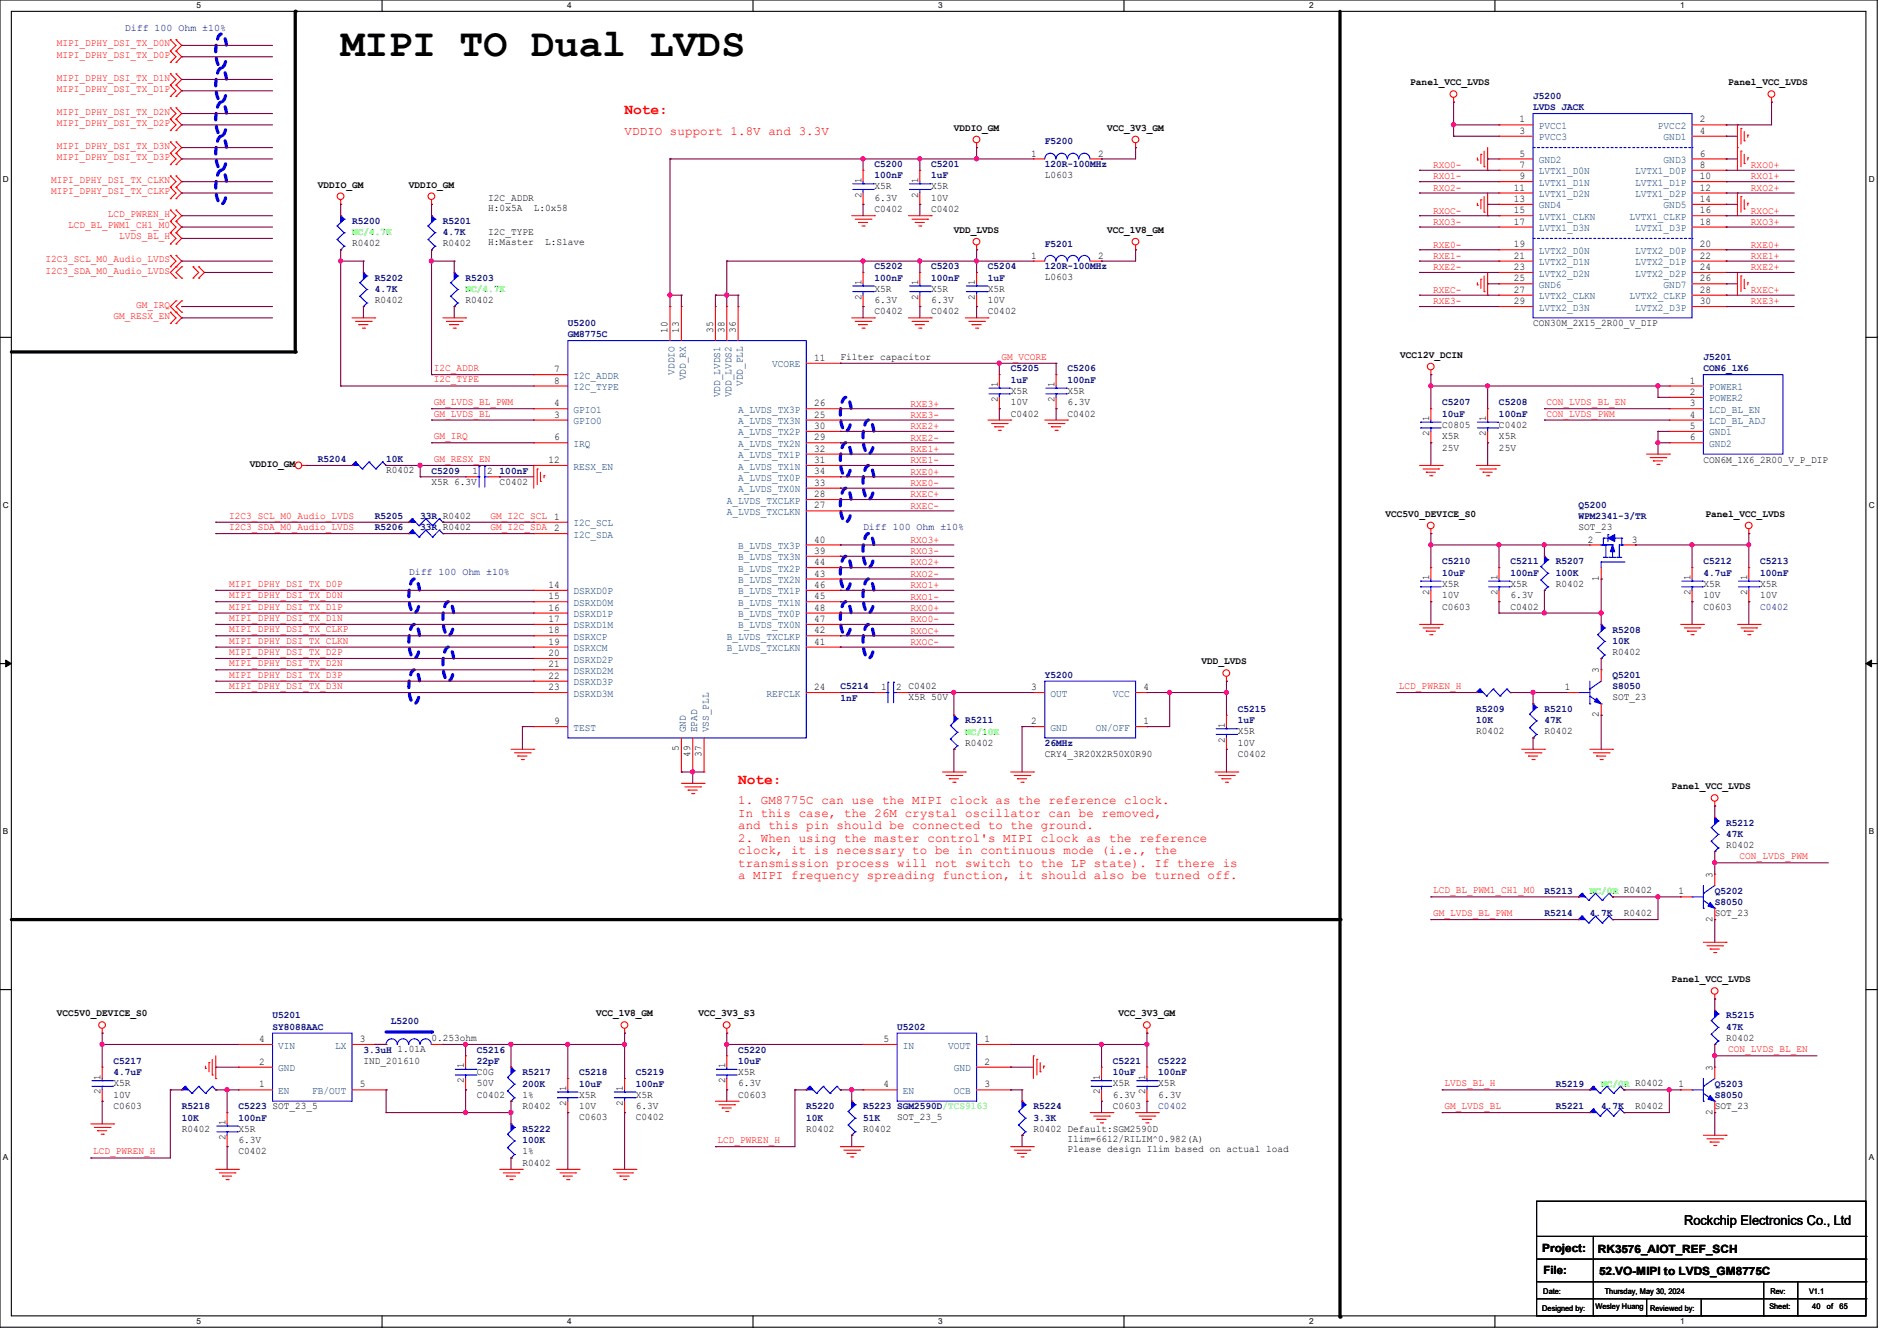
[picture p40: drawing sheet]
<svg xmlns="http://www.w3.org/2000/svg" width="297mm" height="210mm" viewBox="0 0 297 210" stroke-linecap="round" stroke-linejoin="round" font-family="sans-serif">
<defs><g id="words">
<text font-size="6.2" x="53.3" y="8.8">MIPI TO Dual LVDS</text>
<g font-size="2.3" fill="#f00">
<text x="97.8" y="17.9">Note:</text>
<text x="115.6" y="122.8">Note:</text>
</g>
<text font-size="2.1" x="263.7" y="191.9">Rockchip Electronics Co., Ltd</text>
<g font-size="1.9" fill="#f00">
<text x="97.8" y="21.1">VDDIO support 1.8V and 3.3V</text>
<text x="115.6" y="126">1. GM8775C can use the MIPI clock as the reference clock.</text>
<text x="115.6" y="127.9">In this case, the 26M crystal oscillator can be removed,</text>
<text x="115.6" y="129.9">and this pin should be connected to the ground.</text>
<text x="115.6" y="131.8">2. When using the master control's MIPI clock as the reference</text>
<text x="115.6" y="133.8">clock, it is necessary to be in continuous mode (i.e., the</text>
<text x="115.6" y="135.7">transmission process will not switch to the LP state). If there is</text>
<text x="115.6" y="137.7">a MIPI frequency spreading function, it should also be turned off.</text>
</g>
<g font-size="1.8">
<text x="241.5" y="196">Project:</text>
<text x="250.2" y="196.2">RK3576_AIOT_REF_SCH</text>
<text x="241.6" y="199.6">File:</text>
<text x="250.4" y="199.7">52.VO-MIPI to LVDS_GM8775C</text>
</g>
<g font-size="1.6" fill="#000080">
<text x="19.6" y="4.8">Diff 100 Ohm ±10%</text>
<text x="240" y="15.5">J5200</text>
<text x="240" y="17.3">LVDS JACK</text>
<text x="163.6" y="22.6">F5200</text>
<text x="136.9" y="26.2">C5200</text>
<text x="136.9" y="27.9">100nF</text>
<text x="145.8" y="26.2">C5201</text>
<text x="145.8" y="27.9">1uF</text>
<text x="163.6" y="26.2">120R-100MHz</text>
<text x="55.1" y="35.1">R5200</text>
<text x="69.3" y="35.1">R5201</text>
<text x="69.3" y="36.8">4.7K</text>
<text x="163.6" y="38.6">F5201</text>
<text x="58.7" y="43.9">R5202</text>
<text x="58.7" y="45.7">4.7K</text>
<text x="72.9" y="43.9">R5203</text>
<text x="136.9" y="42.2">C5202</text>
<text x="136.9" y="43.9">100nF</text>
<text x="145.8" y="42.2">C5203</text>
<text x="145.8" y="43.9">100nF</text>
<text x="154.7" y="42.2">C5204</text>
<text x="154.7" y="43.9">1uF</text>
<text x="163.6" y="42.2">120R-100MHz</text>
<text x="88.9" y="51.1">U5200</text>
<text x="88.9" y="52.8">GM8775C</text>
<text x="158.2" y="58.2">C5205</text>
<text x="158.2" y="59.9">1uF</text>
<text x="167.1" y="58.2">C5206</text>
<text x="167.1" y="59.9">100nF</text>
<text x="266.7" y="56.4">J5201</text>
<text x="266.7" y="58.2">CON6_1X6</text>
<text x="225.8" y="63.5">C5207</text>
<text x="225.8" y="65.3">10uF</text>
<text x="234.7" y="63.5">C5208</text>
<text x="234.7" y="65.3">100nF</text>
<text x="49.8" y="72.4">R5204</text>
<text x="60.4" y="72.4">10K</text>
<text x="67.6" y="74.2">C5209</text>
<text x="78.2" y="74.2">100nF</text>
<text x="58.7" y="83.1">R5206</text>
<text x="58.7" y="81.3">R5205</text>
<text x="65.8" y="83.1">33R R0402</text>
<text x="65.8" y="81.3">33R R0402</text>
<text x="135.1" y="83">Diff 100 Ohm ±10%</text>
<text x="247.1" y="79.5">Q5200</text>
<text x="247.1" y="81.3">WPM2341-3/TR</text>
<text x="225.8" y="88.4">C5210</text>
<text x="236.5" y="88.4">C5211</text>
<text x="243.6" y="88.4">R5207</text>
<text x="266.7" y="88.4">C5212</text>
<text x="275.6" y="88.4">C5213</text>
<text x="64" y="90.1">Diff 100 Ohm ±10%</text>
<text x="225.8" y="90.2">10uF</text>
<text x="236.5" y="90.2">100nF</text>
<text x="243.6" y="90.2">100K</text>
<text x="266.7" y="90.2">4.7uF</text>
<text x="275.6" y="90.2">100nF</text>
<text x="275.6" y="95.5">C0402</text>
<text x="252.5" y="99.1">R5208</text>
<text x="252.5" y="100.8">10K</text>
<text x="131.6" y="107.9">C5214</text>
<text x="163.6" y="106.2">Y5200</text>
<text x="252.5" y="106.2">Q5201</text>
<text x="252.5" y="107.9">S8050</text>
<text x="131.6" y="109.7">1nF</text>
<text x="151.1" y="113.3">R5211</text>
<text x="193.8" y="111.5">C5215</text>
<text x="193.8" y="113.3">1uF</text>
<text x="231.1" y="111.5">R5209</text>
<text x="231.1" y="113.3">10K</text>
<text x="241.8" y="111.5">R5210</text>
<text x="241.8" y="113.3">47K</text>
<text x="163.6" y="116.8">26MHz</text>
<text x="270.3" y="129.3">R5212</text>
<text x="270.3" y="131.1">47K</text>
<text x="241.8" y="140">R5213</text>
<text x="241.8" y="143.5">R5214</text>
<text x="248.9" y="143.5">4.7K</text>
<text x="268.5" y="140">Q5202</text>
<text x="268.5" y="141.7">S8050</text>
<text x="42.7" y="159.5">U5201</text>
<text x="42.7" y="161.3">SY8088AAC</text>
<text x="61.2" y="160.4">L5200</text>
<text x="140.5" y="161.3">U5202</text>
<text x="270.3" y="159.5">R5215</text>
<text x="270.3" y="161.3">47K</text>
<text x="17.8" y="166.6">C5217</text>
<text x="56.9" y="164.8">3.3uH 1.01A</text>
<text x="74.7" y="164.8">C5216</text>
<text x="74.7" y="166.6">22pF</text>
<text x="115.6" y="164.8">C5220</text>
<text x="115.6" y="166.6">10uF</text>
<text x="174.2" y="166.6">C5221</text>
<text x="181.4" y="166.6">C5222</text>
<text x="17.8" y="168.4">4.7uF</text>
<text x="28.4" y="173.7">R5218</text>
<text x="37.3" y="173.7">C5223 SOT_23_5</text>
<text x="81.8" y="168.4">R5217</text>
<text x="81.8" y="170.2">200K</text>
<text x="90.7" y="168.4">C5218</text>
<text x="90.7" y="170.2">10uF</text>
<text x="99.6" y="168.4">C5219</text>
<text x="99.6" y="170.2">100nF</text>
<text x="126.2" y="173.7">R5220</text>
<text x="135.1" y="173.7">R5223 SGM2590D/TCS9163</text>
<text x="161.8" y="173.7">R5224</text>
<text x="174.2" y="168.4">10uF</text>
<text x="181.4" y="168.4">100nF</text>
<text x="181.4" y="173.7">C0402</text>
<text x="243.6" y="170.2">R5219</text>
<text x="243.6" y="173.7">R5221</text>
<text x="250.7" y="173.7">4.7K</text>
<text x="268.5" y="170.2">Q5203</text>
<text x="268.5" y="172">S8050</text>
<text x="28.4" y="175.5">10K</text>
<text x="37.3" y="175.5">100nF</text>
<text x="81.8" y="177.3">R5222</text>
<text x="81.8" y="179.1">100K</text>
<text x="126.2" y="175.5">10K</text>
<text x="135.1" y="175.5">51K</text>
<text x="161.8" y="175.5">3.3K</text>
</g>
<g font-size="1.6" fill="#f00">
<text x="8.9" y="7.3">MIPI_DPHY_DSI_TX_D0N</text>
<text x="8.9" y="9.1">MIPI_DPHY_DSI_TX_D0P</text>
<text x="8.9" y="12.6">MIPI_DPHY_DSI_TX_D1N</text>
<text x="8.9" y="14.4">MIPI_DPHY_DSI_TX_D1P</text>
<text x="8.9" y="17.9">MIPI_DPHY_DSI_TX_D2N</text>
<text x="8.9" y="19.7">MIPI_DPHY_DSI_TX_D2P</text>
<text x="8.9" y="23.3">MIPI_DPHY_DSI_TX_D3N</text>
<text x="8" y="28.6">MIPI_DPHY_DSI_TX_CLKN</text>
<text x="8.9" y="25.1">MIPI_DPHY_DSI_TX_D3P</text>
<text x="224.4" y="26.3">RXO0-</text>
<text x="224.4" y="28.1">RXO1-</text>
<text x="224.4" y="29.9">RXO2-</text>
<text x="274.1" y="26.3">RXO0+</text>
<text x="274.1" y="28.1">RXO1+</text>
<text x="274.1" y="29.9">RXO2+</text>
<text x="8" y="30.4">MIPI_DPHY_DSI_TX_CLKP</text>
<text x="10.7" y="35.7">LCD_BL_PWM1_CH1_M0</text>
<text x="16.9" y="34">LCD_PWREN_H</text>
<text x="224.4" y="33.4">RXOC-</text>
<text x="224.4" y="35.2">RXO3-</text>
<text x="274.1" y="33.4">RXOC+</text>
<text x="274.1" y="35.2">RXO3+</text>
<text x="7.1" y="41.1">I2C3_SCL_M0_Audio_LVDS</text>
<text x="18.7" y="37.5">LVDS_BL_H</text>
<text x="224.4" y="38.8">RXE0-</text>
<text x="224.4" y="40.6">RXE1-</text>
<text x="274.1" y="38.8">RXE0+</text>
<text x="274.1" y="40.6">RXE1+</text>
<text x="7.1" y="42.8">I2C3_SDA_M0_Audio_LVDS</text>
<text x="224.4" y="42.3">RXE2-</text>
<text x="224.4" y="45.9">RXEC-</text>
<text x="224.4" y="47.7">RXE3-</text>
<text x="274.1" y="42.3">RXE2+</text>
<text x="274.1" y="45.9">RXEC+</text>
<text x="274.1" y="47.7">RXE3+</text>
<text x="17.8" y="50">GM_RESX_EN</text>
<text x="21.3" y="48.2">GM_IRQ</text>
<text x="67.9" y="58.1">I2C_ADDR</text>
<text x="67.9" y="59.9">I2C_TYPE</text>
<text x="156.8" y="56.3">GM_VCORE</text>
<text x="67.9" y="63.5">GM_LVDS_BL_PWM</text>
<text x="67.9" y="65.2">GM_LVDS_BL</text>
<text x="142.6" y="63.7">RXE3+</text>
<text x="142.6" y="65.4">RXE3-</text>
<text x="242.1" y="63.5">CON_LVDS_BL_EN</text>
<text x="242.1" y="65.2">CON_LVDS_PWM</text>
<text x="67.9" y="68.8">GM_IRQ</text>
<text x="142.6" y="67.2">RXE2+</text>
<text x="142.6" y="69">RXE2-</text>
<text x="142.6" y="70.8">RXE1+</text>
<text x="67.9" y="72.3">GM_RESX_EN</text>
<text x="142.6" y="72.6">RXE1-</text>
<text x="142.6" y="74.3">RXE0+</text>
<text x="142.6" y="76.1">RXE0-</text>
<text x="142.6" y="77.9">RXEC+</text>
<text x="35.9" y="81.2">I2C3_SCL_M0_Audio_LVDS</text>
<text x="35.9" y="83">I2C3_SDA_M0_Audio_LVDS</text>
<text x="76.8" y="81.2">GM_I2C_SCL 1</text>
<text x="76.8" y="83">GM_I2C_SDA 2</text>
<text x="142.6" y="79.7">RXEC-</text>
<text x="142.6" y="85">RXO3+</text>
<text x="142.6" y="86.8">RXO3-</text>
<text x="142.6" y="88.6">RXO2+</text>
<text x="35.9" y="91.9">MIPI_DPHY_DSI_TX_D0P</text>
<text x="35.9" y="93.7">MIPI_DPHY_DSI_TX_D0N</text>
<text x="35.9" y="95.5">MIPI_DPHY_DSI_TX_D1P</text>
<text x="142.6" y="90.3">RXO2-</text>
<text x="142.6" y="92.1">RXO1+</text>
<text x="142.6" y="93.9">RXO1-</text>
<text x="142.6" y="95.7">RXO0+</text>
<text x="35.9" y="97.2">MIPI_DPHY_DSI_TX_D1N</text>
<text x="35.9" y="99">MIPI_DPHY_DSI_TX_CLKP</text>
<text x="35.9" y="100.8">MIPI_DPHY_DSI_TX_CLKN</text>
<text x="142.6" y="97.4">RXO0-</text>
<text x="142.6" y="99.2">RXOC+</text>
<text x="142.6" y="101">RXOC-</text>
<text x="35.9" y="102.6">MIPI_DPHY_DSI_TX_D2P</text>
<text x="35.9" y="104.3">MIPI_DPHY_DSI_TX_D2N</text>
<text x="35.9" y="106.1">MIPI_DPHY_DSI_TX_D3P</text>
<text x="35.9" y="107.9">MIPI_DPHY_DSI_TX_D3N</text>
<text x="219" y="107.9">LCD_PWREN_H</text>
<text x="272.4" y="134.6">CON_LVDS_PWM</text>
<text x="224.4" y="139.9">LCD_BL_PWM1_CH1_M0</text>
<text x="224.4" y="143.5">GM_LVDS_BL_PWM</text>
<text x="270.6" y="164.8">CON_LVDS_BL_EN</text>
<text x="226.1" y="170.1">LVDS_BL_H</text>
<text x="226.1" y="173.7">GM_LVDS_BL</text>
<text x="112.4" y="179">LCD_PWREN_H</text>
<text x="14.6" y="180.8">LCD_PWREN_H</text>
</g>
<g font-size="1.6">
<text x="220.8" y="13.4">Panel_VCC_LVDS</text>
<text x="270.6" y="13.4">Panel_VCC_LVDS</text>
<text x="149.4" y="20.5">VDDIO_GM</text>
<text x="173.4" y="20.5">VCC_3V3_GM</text>
<text x="237.9" y="19.2">1</text>
<text x="237.9" y="21">3</text>
<text x="266.1" y="19.2">2</text>
<text x="266.1" y="21">4</text>
<text x="49.8" y="29.4">VDDIO_GM</text>
<text x="64" y="29.4">VDDIO_GM</text>
<text x="134.9" y="28.6" transform="rotate(-90 134.9 28.6)">1</text>
<text x="136.9" y="29.7">X5R</text>
<text x="143.8" y="28.6" transform="rotate(-90 143.8 28.6)">1</text>
<text x="145.8" y="29.7">X5R</text>
<text x="161.5" y="24.5">1</text>
<text x="163.6" y="27.9">L0603</text>
<text x="171.9" y="24.5">2</text>
<text x="237" y="29.8">11</text>
<text x="237.9" y="24.5">5</text>
<text x="237.9" y="26.3">7</text>
<text x="237.9" y="28.1">9</text>
<text x="266.1" y="24.5">6</text>
<text x="266.1" y="26.3">8</text>
<text x="266.1" y="28.1">10</text>
<text x="266.1" y="29.8">12</text>
<text x="76.5" y="31.5">I2C_ADDR</text>
<text x="76.5" y="33">H:0x5A</text>
<text x="83.6" y="33">L:0x58</text>
<text x="134.9" y="30.9" transform="rotate(-90 134.9 30.9)">2</text>
<text x="136.9" y="33.2">C0402</text>
<text x="136.9" y="31.5">6.3V</text>
<text x="143.8" y="30.9" transform="rotate(-90 143.8 30.9)">2</text>
<text x="145.8" y="33.2">C0402</text>
<text x="145.8" y="31.5">10V</text>
<text x="237" y="31.6">13</text>
<text x="237" y="33.4">15</text>
<text x="237" y="35.2">17</text>
<text x="266.1" y="31.6">14</text>
<text x="266.1" y="33.4">16</text>
<text x="266.1" y="35.2">18</text>
<text x="55.1" y="38.6">R0402</text>
<text x="69.3" y="38.6">R0402</text>
<text x="76.5" y="36.8">I2C_TYPE</text>
<text x="76.5" y="38.4">H:Master</text>
<text x="85.3" y="38.4">L:Slave</text>
<text x="149.4" y="36.5">VDD_LVDS</text>
<text x="161.5" y="40.5">1</text>
<text x="171.9" y="40.5">2</text>
<text x="173.4" y="36.5">VCC_1V8_GM</text>
<text x="237" y="38.7">19</text>
<text x="237" y="40.5">21</text>
<text x="266.1" y="38.7">20</text>
<text x="266.1" y="40.5">22</text>
<text x="58.7" y="47.5">R0402</text>
<text x="72.9" y="47.5">R0402</text>
<text x="134.9" y="46.9" transform="rotate(-90 134.9 46.9)">2</text>
<text x="134.9" y="44.6" transform="rotate(-90 134.9 44.6)">1</text>
<text x="136.9" y="45.7">X5R</text>
<text x="136.9" y="47.5">6.3V</text>
<text x="143.8" y="46.9" transform="rotate(-90 143.8 46.9)">2</text>
<text x="143.8" y="44.6" transform="rotate(-90 143.8 44.6)">1</text>
<text x="145.8" y="45.7">X5R</text>
<text x="145.8" y="47.5">6.3V</text>
<text x="152.7" y="46.9" transform="rotate(-90 152.7 46.9)">2</text>
<text x="152.7" y="44.6" transform="rotate(-90 152.7 44.6)">1</text>
<text x="154.7" y="45.7">X5R</text>
<text x="154.7" y="47.5">10V</text>
<text x="163.6" y="43.9">L0603</text>
<text x="237" y="42.3">23</text>
<text x="237" y="44.1">25</text>
<text x="237" y="45.8">27</text>
<text x="237" y="47.6">29</text>
<text x="266.1" y="42.3">24</text>
<text x="266.1" y="44.1">26</text>
<text x="266.1" y="45.8">28</text>
<text x="266.1" y="47.6">30</text>
<text x="104.5" y="52.1" transform="rotate(-90 104.5 52.1)">10</text>
<text x="106.3" y="52.1" transform="rotate(-90 106.3 52.1)">13</text>
<text x="111.6" y="52.1" transform="rotate(-90 111.6 52.1)">35</text>
<text x="113.4" y="52.1" transform="rotate(-90 113.4 52.1)">38</text>
<text x="115.2" y="52.1" transform="rotate(-90 115.2 52.1)">36</text>
<text x="136.9" y="49.2">C0402</text>
<text x="145.8" y="49.2">C0402</text>
<text x="154.7" y="49.2">C0402</text>
<text x="240" y="51">CON30M_2X15_2R00_V_DIP</text>
<text x="86.8" y="58.3">7</text>
<text x="127.5" y="56.5">11</text>
<text x="131.6" y="56.3">Filter capacitor</text>
<text x="219.2" y="56">VCC12V_DCIN</text>
<text x="86.8" y="60.1">8</text>
<text x="86.8" y="63.6">4</text>
<text x="86.8" y="65.4">3</text>
<text x="127.5" y="63.6">26</text>
<text x="127.5" y="65.4">25</text>
<text x="156.2" y="62.9" transform="rotate(-90 156.2 62.9)">2</text>
<text x="156.2" y="60.6" transform="rotate(-90 156.2 60.6)">1</text>
<text x="158.2" y="65.2">C0402</text>
<text x="158.2" y="61.7">X5R</text>
<text x="158.2" y="63.5">10V</text>
<text x="165.1" y="62.9" transform="rotate(-90 165.1 62.9)">2</text>
<text x="165.1" y="60.6" transform="rotate(-90 165.1 60.6)">1</text>
<text x="167.1" y="65.2">C0402</text>
<text x="167.1" y="61.7">X5R</text>
<text x="167.1" y="63.5">6.3V</text>
<text x="223.8" y="66" transform="rotate(-90 223.8 66)">1</text>
<text x="232.7" y="66" transform="rotate(-90 232.7 66)">1</text>
<text x="264.6" y="60.1">1</text>
<text x="264.6" y="61.8">2</text>
<text x="264.6" y="63.6">3</text>
<text x="264.6" y="65.4">4</text>
<text x="86.8" y="69">6</text>
<text x="127.5" y="69">29</text>
<text x="127.5" y="67.2">30</text>
<text x="127.5" y="70.7">32</text>
<text x="223.8" y="68.3" transform="rotate(-90 223.8 68.3)">2</text>
<text x="225.8" y="67">C0805</text>
<text x="225.8" y="68.8">X5R</text>
<text x="225.8" y="70.6">25V</text>
<text x="232.7" y="68.3" transform="rotate(-90 232.7 68.3)">2</text>
<text x="234.7" y="67">C0402</text>
<text x="234.7" y="68.8">X5R</text>
<text x="234.7" y="70.6">25V</text>
<text x="264.6" y="67.2">5</text>
<text x="264.6" y="69">6</text>
<text x="39.1" y="73.1">VDDIO_GM</text>
<text x="60.5" y="74.1">R0402</text>
<text x="67.6" y="75.9">X5R 6.3V</text>
<text x="74" y="74.3">1</text>
<text x="76.3" y="74.3">2</text>
<text x="78.2" y="75.9">C0402</text>
<text x="85.9" y="72.5">12</text>
<text x="127.5" y="76.1">33</text>
<text x="127.5" y="74.3">34</text>
<text x="127.5" y="72.5">31</text>
<text x="127.5" y="77.9">28</text>
<text x="266.7" y="72.5">CON6M_1X6_2R00_V_P_DIP</text>
<text x="127.5" y="79.6">27</text>
<text x="216.9" y="80.9">VCC5V0_DEVICE_S0</text>
<text x="247.1" y="83">SOT_23</text>
<text x="267" y="80.9">Panel_VCC_LVDS</text>
<text x="127.5" y="85">40</text>
<text x="127.5" y="86.7">39</text>
<text x="127.5" y="88.5">44</text>
<text x="248.6" y="85">2</text>
<text x="255.5" y="85">3</text>
<text x="85.9" y="95.6">16</text>
<text x="85.9" y="92.1">14</text>
<text x="85.9" y="93.9">15</text>
<text x="127.5" y="90.3">43</text>
<text x="127.5" y="92.1">46</text>
<text x="127.5" y="93.9">45</text>
<text x="127.5" y="95.6">48</text>
<text x="223.8" y="93.2" transform="rotate(-90 223.8 93.2)">2</text>
<text x="223.8" y="90.8" transform="rotate(-90 223.8 90.8)">1</text>
<text x="225.8" y="95.5">C0603</text>
<text x="225.8" y="91.9">X5R</text>
<text x="225.8" y="93.7">10V</text>
<text x="234.4" y="93.2" transform="rotate(-90 234.4 93.2)">2</text>
<text x="234.4" y="90.8" transform="rotate(-90 234.4 90.8)">1</text>
<text x="236.5" y="95.5">C0402</text>
<text x="236.5" y="91.9">X5R</text>
<text x="236.5" y="93.7">6.3V</text>
<text x="243.6" y="91.9">R0402</text>
<text x="250.3" y="91" transform="rotate(-90 250.3 91)">1</text>
<text x="264.7" y="93.2" transform="rotate(-90 264.7 93.2)">2</text>
<text x="264.7" y="90.8" transform="rotate(-90 264.7 90.8)">1</text>
<text x="266.7" y="95.5">C0603</text>
<text x="266.7" y="91.9">X5R</text>
<text x="266.7" y="93.7">10V</text>
<text x="273.6" y="93.2" transform="rotate(-90 273.6 93.2)">2</text>
<text x="273.6" y="90.8" transform="rotate(-90 273.6 90.8)">1</text>
<text x="275.6" y="91.9">X5R</text>
<text x="275.6" y="93.7">10V</text>
<text x="85.9" y="99.2">18</text>
<text x="85.9" y="101">19</text>
<text x="85.9" y="97.4">17</text>
<text x="127.5" y="97.4">47</text>
<text x="127.5" y="99.2">42</text>
<text x="127.5" y="101">41</text>
<text x="85.9" y="106.3">22</text>
<text x="85.9" y="102.7">20</text>
<text x="85.9" y="104.5">21</text>
<text x="188.1" y="104.1">VDD_LVDS</text>
<text x="250.3" y="105.5" transform="rotate(-90 250.3 105.5)">3</text>
<text x="252.5" y="102.6">R0402</text>
<text x="85.9" y="108.1">23</text>
<text x="86.8" y="113.4">9</text>
<text x="127.5" y="108.1">24</text>
<text x="138" y="108.1">1</text>
<text x="140.3" y="108.1">2 C0402</text>
<text x="142.2" y="109.7">X5R 50V</text>
<text x="161.5" y="113.4">2</text>
<text x="161.5" y="108.1">3</text>
<text x="179" y="113.4">1</text>
<text x="179" y="108.1">4</text>
<text x="191.8" y="114" transform="rotate(-90 191.8 114)">1</text>
<text x="245" y="108.1">1</text>
<text x="250.3" y="112.4" transform="rotate(-90 250.3 112.4)">2</text>
<text x="252.5" y="109.7">SOT_23</text>
<text x="106.3" y="117.7" transform="rotate(-90 106.3 117.7)">5</text>
<text x="108.1" y="118.6" transform="rotate(-90 108.1 118.6)">49</text>
<text x="109.9" y="118.6" transform="rotate(-90 109.9 118.6)">37</text>
<text x="151.1" y="116.8">R0402</text>
<text x="163.6" y="118.6">CRY4_3R20X2R50X0R90</text>
<text x="191.8" y="116.3" transform="rotate(-90 191.8 116.3)">2</text>
<text x="193.8" y="118.6">C0402</text>
<text x="193.8" y="115">X5R</text>
<text x="193.8" y="116.8">10V</text>
<text x="231.1" y="115">R0402</text>
<text x="241.8" y="115">R0402</text>
<text x="261.7" y="123.6">Panel_VCC_LVDS</text>
<text x="268.1" y="137.5" transform="rotate(-90 268.1 137.5)">3</text>
<text x="270.3" y="132.8">R0402</text>
<text x="254.3" y="143.5">R0402</text>
<text x="262.8" y="140.1">1</text>
<text x="268.5" y="143.5">SOT_23</text>
<text x="268.1" y="144.4" transform="rotate(-90 268.1 144.4)">2</text>
<text x="261.7" y="153.8">Panel_VCC_LVDS</text>
<text x="8.9" y="159.2">VCC5V0_DEVICE_S0</text>
<text x="93.3" y="159.2">VCC_1V8_GM</text>
<text x="109.3" y="159.2">VCC_3V3_S3</text>
<text x="175.1" y="159.2">VCC_3V3_GM</text>
<text x="40.6" y="166.8">2</text>
<text x="40.6" y="163.2">4</text>
<text x="56.3" y="163.2">3</text>
<text x="56.9" y="166.6">IND_201610</text>
<text x="67.6" y="163">0.253ohm</text>
<text x="72.6" y="167.3" transform="rotate(-90 72.6 167.3)">1</text>
<text x="113.5" y="167.3" transform="rotate(-90 113.5 167.3)">1</text>
<text x="138.3" y="163.2">5</text>
<text x="154.1" y="166.8">2</text>
<text x="154.1" y="163.2">1</text>
<text x="268.1" y="167.7" transform="rotate(-90 268.1 167.7)">3</text>
<text x="270.3" y="163">R0402</text>
<text x="15.7" y="171.4" transform="rotate(-90 15.7 171.4)">2</text>
<text x="15.7" y="169.1" transform="rotate(-90 15.7 169.1)">1</text>
<text x="17.8" y="173.7">C0603</text>
<text x="17.8" y="170.1">X5R</text>
<text x="17.8" y="171.9">10V</text>
<text x="40.6" y="170.3">1</text>
<text x="56.3" y="170.3">5</text>
<text x="72.6" y="169.6" transform="rotate(-90 72.6 169.6)">2</text>
<text x="74.7" y="171.9">C0402</text>
<text x="74.7" y="168.4">C0G</text>
<text x="74.7" y="170.1">50V</text>
<text x="81.8" y="173.7">R0402</text>
<text x="81.8" y="171.9">1%</text>
<text x="88.6" y="173.2" transform="rotate(-90 88.6 173.2)">2</text>
<text x="88.6" y="170.9" transform="rotate(-90 88.6 170.9)">1</text>
<text x="90.7" y="171.9">X5R</text>
<text x="90.7" y="173.7">10V</text>
<text x="97.5" y="173.2" transform="rotate(-90 97.5 173.2)">2</text>
<text x="97.5" y="170.9" transform="rotate(-90 97.5 170.9)">1</text>
<text x="99.6" y="171.9">X5R</text>
<text x="99.6" y="173.7">6.3V</text>
<text x="113.5" y="169.6" transform="rotate(-90 113.5 169.6)">2</text>
<text x="115.6" y="171.9">C0603</text>
<text x="115.6" y="168.4">X5R</text>
<text x="115.6" y="170.1">6.3V</text>
<text x="138.3" y="170.3">4</text>
<text x="154.1" y="170.3">3</text>
<text x="172.2" y="171.4" transform="rotate(-90 172.2 171.4)">2</text>
<text x="172.2" y="169.1" transform="rotate(-90 172.2 169.1)">1</text>
<text x="174.2" y="173.7">C0603</text>
<text x="174.2" y="170.1">X5R</text>
<text x="174.2" y="171.9">6.3V</text>
<text x="179.3" y="171.4" transform="rotate(-90 179.3 171.4)">2</text>
<text x="179.3" y="169.1" transform="rotate(-90 179.3 169.1)">1</text>
<text x="181.4" y="170.1">X5R</text>
<text x="181.4" y="171.9">6.3V</text>
<text x="256" y="173.7">R0402</text>
<text x="262.8" y="170.3">1</text>
<text x="268.5" y="173.7">SOT_23</text>
<text x="28.4" y="177.2">R0402</text>
<text x="35.3" y="178.5" transform="rotate(-90 35.3 178.5)">2</text>
<text x="35.3" y="176.2" transform="rotate(-90 35.3 176.2)">1</text>
<text x="37.3" y="177.2">X5R</text>
<text x="37.3" y="179">6.3V</text>
<text x="90.7" y="175.5">C0603</text>
<text x="99.6" y="175.5">C0402</text>
<text x="126.2" y="177.2">R0402</text>
<text x="135.1" y="177.2">R0402</text>
<text x="140.5" y="175.5">SOT_23_5</text>
<text x="161.8" y="177.2">R0402 Default:SGM2590D</text>
<text x="167.1" y="178.8">Ilim=6612/RILIM^0.982(A)</text>
<text x="268.1" y="174.6" transform="rotate(-90 268.1 174.6)">2</text>
<text x="37.3" y="180.8">C0402</text>
<text x="81.8" y="182.6">R0402</text>
<text x="81.8" y="180.8">1%</text>
<text x="167.1" y="180.4">Please design Ilim based on actual load</text>
</g>
<g font-size="1.6" fill="#004080">
<text x="240.9" y="20.2">PVCC1</text>
<text x="240.9" y="22">PVCC3</text>
<text x="259.6" y="20.2">PVCC2</text>
<text x="260.5" y="22">GND1</text>
<text x="240.9" y="25.5">GND2</text>
<text x="240.9" y="27.3">LVTX1_D0N</text>
<text x="240.9" y="29.1">LVTX1_D1N</text>
<text x="256" y="27.3">LVTX1_D0P</text>
<text x="256" y="29.1">LVTX1_D1P</text>
<text x="260.5" y="25.5">GND3</text>
<text x="240.9" y="30.9">LVTX1_D2N</text>
<text x="240.9" y="32.6">GND4</text>
<text x="240.9" y="34.4">LVTX1_CLKN</text>
<text x="255.1" y="34.4">LVTX1_CLKP</text>
<text x="256" y="30.9">LVTX1_D2P</text>
<text x="260.5" y="32.6">GND5</text>
<text x="240.9" y="36.2">LVTX1_D3N</text>
<text x="240.9" y="39.8">LVTX2_D0N</text>
<text x="240.9" y="41.5">LVTX2_D1N</text>
<text x="256" y="36.2">LVTX1_D3P</text>
<text x="256" y="39.8">LVTX2_D0P</text>
<text x="256" y="41.5">LVTX2_D1P</text>
<text x="240.9" y="43.3">LVTX2_D2N</text>
<text x="240.9" y="45.1">GND6</text>
<text x="240.9" y="46.9">LVTX2_CLKN</text>
<text x="255.1" y="46.9">LVTX2_CLKP</text>
<text x="256" y="43.3">LVTX2_D2P</text>
<text x="260.5" y="45.1">GND7</text>
<text x="240.9" y="48.6">LVTX2_D3N</text>
<text x="256" y="48.6">LVTX2_D3P</text>
<text x="89.8" y="59.3">I2C_ADDR</text>
<text x="105.6" y="58.7" transform="rotate(-90 105.6 58.7)">VDDIO</text>
<text x="107.4" y="59.6" transform="rotate(-90 107.4 59.6)">VDD_RX</text>
<text x="120.9" y="57.5">VCORE</text>
<text x="89.8" y="61.1">I2C_TYPE</text>
<text x="89.8" y="64.6">GPIO1</text>
<text x="112.7" y="62.2" transform="rotate(-90 112.7 62.2)">VDD_LVDS1</text>
<text x="114.5" y="62.2" transform="rotate(-90 114.5 62.2)">VDD_LVDS2</text>
<text x="115.6" y="64.6">A_LVDS_TX3P</text>
<text x="116.3" y="60.5" transform="rotate(-90 116.3 60.5)">VDD_PLL</text>
<text x="267.6" y="61.1">POWER1</text>
<text x="267.6" y="62.9">POWER2</text>
<text x="267.6" y="64.6">LCD_BL_EN</text>
<text x="89.8" y="66.4">GPIO0</text>
<text x="89.8" y="70">IRQ</text>
<text x="115.6" y="70">A_LVDS_TX2N</text>
<text x="115.6" y="68.2">A_LVDS_TX2P</text>
<text x="115.6" y="71.8">A_LVDS_TX1P</text>
<text x="115.6" y="66.4">A_LVDS_TX3N</text>
<text x="267.6" y="66.4">LCD_BL_ADJ</text>
<text x="267.6" y="68.2">GND1</text>
<text x="267.6" y="70">GND2</text>
<text x="89.8" y="73.5">RESX_EN</text>
<text x="115.6" y="77.1">A_LVDS_TX0N</text>
<text x="115.6" y="75.3">A_LVDS_TX0P</text>
<text x="115.6" y="73.5">A_LVDS_TX1N</text>
<text x="89.8" y="82.4">I2C_SCL</text>
<text x="113.8" y="80.6">A_LVDS_TXCLKN</text>
<text x="113.8" y="78.9">A_LVDS_TXCLKP</text>
<text x="89.8" y="84.2">I2C_SDA</text>
<text x="115.6" y="86">B_LVDS_TX3P</text>
<text x="115.6" y="87.8">B_LVDS_TX3N</text>
<text x="115.6" y="89.5">B_LVDS_TX2P</text>
<text x="89.8" y="93.1">DSRXD0P</text>
<text x="89.8" y="94.9">DSRXD0M</text>
<text x="115.6" y="91.3">B_LVDS_TX2N</text>
<text x="115.6" y="93.1">B_LVDS_TX1P</text>
<text x="115.6" y="94.9">B_LVDS_TX1N</text>
<text x="89.8" y="96.6">DSRXD1P</text>
<text x="89.8" y="100.2">DSRXCP</text>
<text x="89.8" y="102">DSRXCM</text>
<text x="89.8" y="98.4">DSRXD1M</text>
<text x="113.8" y="100.2">B_LVDS_TXCLKP</text>
<text x="113.8" y="102">B_LVDS_TXCLKN</text>
<text x="115.6" y="96.6">B_LVDS_TX0P</text>
<text x="115.6" y="98.4">B_LVDS_TX0N</text>
<text x="89.8" y="107.3">DSRXD3P</text>
<text x="89.8" y="103.8">DSRXD2P</text>
<text x="89.8" y="105.5">DSRXD2M</text>
<text x="89.8" y="109.1">DSRXD3M</text>
<text x="120" y="109.1">REFCLK</text>
<text x="164.5" y="109.1">OUT</text>
<text x="174.2" y="109.1">VCC</text>
<text x="89.8" y="114.4">TEST</text>
<text x="107.4" y="114.7" transform="rotate(-90 107.4 114.7)">GND</text>
<text x="109.2" y="114.7" transform="rotate(-90 109.2 114.7)">EPAD</text>
<text x="111" y="114.7" transform="rotate(-90 111 114.7)">VSS_PLL</text>
<text x="164.5" y="114.4">GND</text>
<text x="171.6" y="114.4">ON/OFF</text>
<text x="43.6" y="167.8">GND</text>
<text x="43.6" y="164.2">VIN</text>
<text x="52.5" y="164.2">LX</text>
<text x="141.4" y="164.2">IN</text>
<text x="148.5" y="164.2">VOUT</text>
<text x="149.4" y="167.8">GND</text>
<text x="43.6" y="171.3">EN</text>
<text x="48.9" y="171.3">FB/OUT</text>
<text x="141.4" y="171.3">EN</text>
<text x="149.4" y="171.3">OCB</text>
</g>
<g font-size="1.6" fill="#0f0">
<text x="55.1" y="36.8">NC/4.7K</text>
<text x="72.9" y="45.7">NC/4.7K</text>
<text x="151.1" y="115.1">NC/10K</text>
<text x="248.9" y="140">NC/0R R0402</text>
<text x="250.7" y="170.2">NC/0R R0402</text>
</g>
<g font-size="1.3">
<text x="30.8" y="1.3">5</text>
<text x="88.8" y="1.3">4</text>
<text x="146.9" y="1.3">3</text>
<text x="205" y="1.3">2</text>
<text x="263.1" y="1.3">1</text>
<text x=".5" y="28.4">D</text>
<text x="292.6" y="28.4">D</text>
<text x=".5" y="79.5">C</text>
<text x="292.6" y="79.5">C</text>
<text x=".5" y="130.6">B</text>
<text x="292.6" y="130.6">B</text>
<text x=".5" y="181.7">A</text>
<text x="292.6" y="181.7">A</text>
<text x="30.8" y="207.4">5</text>
<text x="88.8" y="207.4">4</text>
<text x="146.9" y="207.4">3</text>
<text x="205" y="207.4">2</text>
<text x="263.1" y="207.4">1</text>
</g>
<g font-size="1.2">
<text x="241.6" y="202.6">Date:</text>
<text x="251.2" y="202.6">Thursday, May 30, 2024</text>
<text x="277.2" y="202.6">Rev:</text>
<text x="283.2" y="202.6">V1.1</text>
<text x="241.5" y="205.3">Designed by:</text>
<text x="249.8" y="205.1">Wesley Huang</text>
<text x="258.4" y="205.3">Reviewed by:</text>
<text x="277" y="205.1">Sheet:</text>
<text x="283.8" y="205.1">40</text>
<text x="286" y="205.1">of</text>
<text x="288" y="205.1">65</text>
</g>
</g></defs>
<path d="M0 0h293.9v207.9h-293.9zM1.8 1.8h290.3v204.3h-290.3z" fill="none" stroke="#000" stroke-width=".17"/>
<g fill="#fff">
<path d="M30.8 .2h.7v1.4h-.7z"/>
<path d="M30.8 206.2h.7v1.4h-.7z"/>
</g>
<path d="M59.8 0v1.8M59.8 206.1v1.8" fill="none" stroke="#000" stroke-width=".17"/>
<g fill="#fff">
<path d="M88.8 .2h.7v1.4h-.7z"/>
<path d="M88.8 206.2h.7v1.4h-.7z"/>
</g>
<path d="M117.9 0v1.8M117.9 206.1v1.8" fill="none" stroke="#000" stroke-width=".17"/>
<g fill="#fff">
<path d="M146.9 .2h.7v1.4h-.7z"/>
<path d="M146.9 206.2h.7v1.4h-.7z"/>
</g>
<path d="M176 0v1.8M176 206.1v1.8" fill="none" stroke="#000" stroke-width=".17"/>
<g fill="#fff">
<path d="M205 .2h.7v1.4h-.7z"/>
<path d="M205 206.2h.7v1.4h-.7z"/>
</g>
<path d="M234.1 0v1.8M234.1 206.1v1.8" fill="none" stroke="#000" stroke-width=".17"/>
<g fill="#fff">
<path d="M263.1 .2h.6v1.4h-.6z"/>
<path d="M263.1 206.2h.6v1.4h-.6z"/>
<path d="M.5 27.3h.9v1.4h-.9z"/>
<path d="M292.6 27.3h.9v1.4h-.9z"/>
<path d="M.5 78.4h.9v1.4h-.9z"/>
<path d="M292.6 78.4h.9v1.4h-.9z"/>
</g>
<path d="M0 52.8h1.8M292.1 52.8h1.8" fill="none" stroke="#000" stroke-width=".17"/>
<g fill="#fff">
<path d="M.5 129.5h.8v1.4h-.8z"/>
<path d="M292.6 129.5h.8v1.4h-.8z"/>
</g>
<path d="M0 103.9h1.8M292.1 103.9h1.8" fill="none" stroke="#000" stroke-width=".17"/>
<path d="M.9 103.4l.9 .5-.9 .5zM292.1 103.9l.9-.5v1z" fill="#000" stroke="#000" stroke-width=".16"/>
<g fill="#fff">
<path d="M.5 180.5h.8v1.4h-.8z"/>
<path d="M292.6 180.5h.8v1.4h-.8z"/>
</g>
<g fill="none" stroke="#000" stroke-width=".17">
<path d="M0 155h1.8M292.1 155h1.8M240.6 188.1h51.5v18h-51.5zM240.6 193.6h51.5M240.6 197.2h51.5M249.5 193.6v12.5M292.1 193.6h.1M292.1 197.2h.1M240.6 200.7h51.5M240.6 203.4h51.5M249.5 206.1h.1M257.8 206.1h.1"/>
<path d="M257.8 203.4v2.7M266.4 206.1h.1M266.4 203.4v2.7M276.1 206.1h.1M276.1 200.7v5.4M281.5 206.1h.1M281.5 200.7v5.4M292.1 200.7h.1M292.1 203.4h.1"/>
</g>
<g fill="none" stroke="#00f" stroke-width=".51" stroke-dasharray="1 1">
<path d="M35.5 7.1a2.02 2.02 0 0 0-.9-1.8 1.41 1.41 0 0 0-.7 1.3 5.6 5.6 0 0 0 .5 3.9l.2 .1a1.41 1.41 0 0 0 .8-1.3l.1-.6M35.5 12.4a2.02 2.02 0 0 0-.9-1.7 1.41 1.41 0 0 0-.7 1.3 5.6 5.6 0 0 0 .5 3.9l.2 .1a1.41 1.41 0 0 0 .8-1.4l.1-.6M35.5 17.7a2.02 2.02 0 0 0-.9-1.7 1.41 1.41 0 0 0-.7 1.3 5.6 5.6 0 0 0 .5 3.9l.2 .1a1.41 1.41 0 0 0 .8-1.3l.1-.7M35.5 23.1a2.02 2.02 0 0 0-.9-1.8 1.41 1.41 0 0 0-.7 1.3 5.6 5.6 0 0 0 .5 3.9l.2 .1a1.41 1.41 0 0 0 .8-1.3l.1-.6M35.5 28.4a2.02 2.02 0 0 0-.9-1.7 1.41 1.41 0 0 0-.7 1.3 5.6 5.6 0 0 0 .5 3.9l.2 .1a1.41 1.41 0 0 0 .8-1.4l.1-.6M133.3 63.9a2.02 2.02 0 0 0-.9-1.7 1.41 1.41 0 0 0-.7 1.3 5.6 5.6 0 0 0 .5 3.9l.2 .1a1.41 1.41 0 0 0 .8-1.3l.1-.6M133.3 71.1a2.02 2.02 0 0 0-.9-1.8 1.41 1.41 0 0 0-.7 1.4 5.6 5.6 0 0 0 .5 3.8l.2 .1a1.41 1.41 0 0 0 .8-1.3l.1-.6M133.3 78.2a2.02 2.02 0 0 0-.9-1.7 1.41 1.41 0 0 0-.7 1.3 5.6 5.6 0 0 0 .5 3.9h.2a1.41 1.41 0 0 0 .8-1.3l.1-.6M136.8 67.5a2.02 2.02 0 0 0-.8-1.7 1.41 1.41 0 0 0-.8 1.3 5.6 5.6 0 0 0 .6 3.9l.2 .1a1.41 1.41 0 0 0 .7-1.3l.1-.7M136.8 74.6a2.02 2.02 0 0 0-.8-1.7 1.41 1.41 0 0 0-.8 1.3 5.6 5.6 0 0 0 .6 3.9l.2 .1a1.41 1.41 0 0 0 .7-1.3l.1-.7M65.7 92.4a2.02 2.02 0 0 0-.8-1.7 1.41 1.41 0 0 0-.8 1.3 5.6 5.6 0 0 0 .5 3.9l.3 .1a1.41 1.41 0 0 0 .7-1.3l.1-.7M65.7 99.5a2.02 2.02 0 0 0-.8-1.7 1.41 1.41 0 0 0-.8 1.3 5.6 5.6 0 0 0 .5 3.9l.3 .1a1.41 1.41 0 0 0 .7-1.3l.1-.7"/>
<path d="M71 96a2.02 2.02 0 0 0-.8-1.8 1.41 1.41 0 0 0-.7 1.3 5.6 5.6 0 0 0 .5 3.9l.2 .1a1.41 1.41 0 0 0 .8-1.3v-.6M133.3 88.8a2.02 2.02 0 0 0-.9-1.7 1.41 1.41 0 0 0-.7 1.3 5.6 5.6 0 0 0 .5 3.9l.2 .1a1.41 1.41 0 0 0 .8-1.3l.1-.6M133.3 96a2.02 2.02 0 0 0-.9-1.8 1.41 1.41 0 0 0-.7 1.3 5.6 5.6 0 0 0 .5 3.9l.2 .1a1.41 1.41 0 0 0 .8-1.3l.1-.6M136.8 85.3a2.02 2.02 0 0 0-.8-1.7 1.41 1.41 0 0 0-.8 1.3 5.6 5.6 0 0 0 .6 3.9l.2 .1a1.41 1.41 0 0 0 .7-1.4l.1-.6M136.8 92.4a2.02 2.02 0 0 0-.8-1.7 1.41 1.41 0 0 0-.8 1.3 5.6 5.6 0 0 0 .6 3.9l.2 .1a1.41 1.41 0 0 0 .7-1.3l.1-.7M136.8 99.5a2.02 2.02 0 0 0-.8-1.7 1.41 1.41 0 0 0-.8 1.3 5.6 5.6 0 0 0 .6 3.9l.2 .1a1.41 1.41 0 0 0 .7-1.3l.1-.7M65.7 106.6a2.02 2.02 0 0 0-.8-1.7 1.41 1.41 0 0 0-.8 1.3 5.6 5.6 0 0 0 .5 3.9l.3 .1a1.41 1.41 0 0 0 .7-1.3l.1-.7M71 103.1a2.02 2.02 0 0 0-.8-1.8 1.41 1.41 0 0 0-.7 1.4 5.6 5.6 0 0 0 .5 3.8l.2 .1a1.41 1.41 0 0 0 .8-1.3v-.6"/>
</g>
<path d="M46.2 1.8v53.3h-44.4M209.8 1.8v204.4M1.8 144h208" fill="none" stroke="#000" stroke-width=".51"/>
<g fill="#000">
<circle cx="46.2" cy="1.8" r=".25"/>
<circle cx="46.2" cy="55.1" r=".25"/>
<circle cx="209.8" cy="144" r=".25"/>
<circle cx="209.8" cy="206.2" r=".25"/>
</g>
<g fill="none" stroke="#f00" stroke-width=".17">
<path d="M26.7 8h.1M26.7 6.2h.1M26.7 9.8h.1M26.7 13.3h.1M26.7 11.6h.1M26.7 15.1h.1M26.7 18.7h.1M26.7 16.9h.1M26.7 6.2l.9 .9-.9 .9M26.7 8l.9 .9-.9 .9M26.7 11.6l.9 .8-.9 .9M26.7 13.3l.9 .9-.9 .9"/>
<path d="M26.7 16.9l.9 .9-.9 .9M26.7 18.7l.9 .9-.9 .8M27.6 6.2h.1M27.6 8h.1M27.6 9.8h.1M27.6 11.6h.1M27.6 13.3h.1M27.6 15.1h.1M27.6 16.9h.1M27.6 18.7h.1M27.6 6.2l.8 .9-.8 .9M27.6 8l.8 .9-.8 .9"/>
<path d="M27.6 11.6l.8 .8-.8 .9M27.6 13.3l.8 .9-.8 .9M27.6 16.9l.8 .9-.8 .9M27.6 18.7l.8 .9-.8 .8M227.6 16h.1M227.6 15.3v.7M234.7 19.6h.1M234.7 19.6h5.3M264.9 19.6h5.4M270.3 19.6h.1M272 19.6h.1M272 19.6v7.1"/>
<path d="M277.4 16h.1M277.4 15.3v.7M26.7 36.4h.1M26.7 34.7h.1M26.7 20.4h.1M26.7 24h.1M26.7 22.2h.1M26.7 25.8h.1M26.7 29.3h.1M26.7 27.6h.1M26.7 31.1h.1M26.7 32.9h.1"/>
<path d="M26.7 38.2h.1M26.7 34.7l.9 .9-.9 .8M26.7 22.2l.9 .9-.9 .9M26.7 24l.9 .9-.9 .9M26.7 27.6l.9 .8-.9 .9M26.7 29.3l.9 .9-.9 .9M26.7 32.9l.9 .9-.9 .9M26.7 36.4l.9 .9-.9 .9M27.6 34.7h.1M27.6 36.4h.1M27.6 20.4h.1M27.6 22.2h.1"/>
<path d="M27.6 24h.1M27.6 25.8h.1M27.6 27.6h.1M27.6 29.3h.1M27.6 31.1h.1M27.6 32.9h.1M27.6 38.2h.1M27.6 34.7l.8 .9-.8 .8M27.6 22.2l.8 .9-.8 .9M27.6 24l.8 .9-.8 .9M27.6 27.6l.8 .8-.8 .9M27.6 29.3l.8 .9-.8 .9"/>
<path d="M27.6 32.9l.8 .9-.8 .9M27.6 36.4l.8 .9-.8 .9M53.3 32h.1M53.3 31.3v.7M67.6 32h.1M67.6 33.8h.1M67.6 39.1h.1M67.6 31.3v.7M133.3 33.8h3.6M133.9 34.3h2.5M134.4 34.8h.1M134.4 34.8h1.4"/>
<path d="M135 35.4h.3M135.1 26.7h.1M135.1 32h.1M135.1 26.7v1.7M135.1 30.2v1.8M135.3 35.4h.1M136.4 34.3h.1M136.9 33.8h.1M142.2 33.8h3.6M142.8 34.3h2.4M143.3 34.8h.1M143.3 34.8h1.4"/>
<path d="M143.8 35.4h.4M144 26.7h.1M144 32h.1M144 26.7v1.7M144 30.2v1.8M144.2 35.4h.1M145.2 34.3h.1M145.8 33.8h.1M152.9 23.1h.1M152.9 39.1h.1M152.9 22.4v.7M152.9 38.4v.7"/>
<path d="M161.8 24.9h.1M161.8 24.9h1.8M170.7 24.9h1.8M172.5 24.9h.1M177.8 39.1h.1M177.8 23.1h.1M177.8 22.4v.7M177.8 38.4v.7M231.3 25.1h.1M231.3 32.2h.1M231.3 24.7v.4M231.3 31.8v.4"/>
<path d="M231.9 24.2h.1M231.9 31.3h.1M231.9 24.2v1.4M231.9 31.3v1.4M232.4 26.1h.1M232.4 33.2h.1M232.4 23.7v2.4M232.4 30.8v2.4M232.9 26.7h.1M232.9 33.8h.1M232.9 23.1v3.6M232.9 30.2v3.6"/>
<path d="M234.7 21.3h.1M234.7 24.9h.1M234.7 26.7h.1M234.7 28.4h.1M234.7 30.2h.1M234.7 32h.1M234.7 33.8h.1M234.7 35.6h.1M234.7 39.1h.1M234.7 33.8h5.3M234.7 24.9h5.3M234.7 21.3h5.3"/>
<path d="M234.7 26.7h5.3M234.7 28.4h5.3M234.7 30.2h5.3M234.7 32h5.3M234.7 35.6h5.3M234.7 39.1h5.3M264.9 33.8h5.4M264.9 24.9h5.4M264.9 21.3h5.4M264.9 26.7h5.4M264.9 28.4h5.4M264.9 30.2h5.4"/>
<path d="M264.9 32h5.4M264.9 35.6h5.4M264.9 39.1h5.4M270.3 21.3h.1M270.3 24.9h.1M270.3 26.7h.1M270.3 28.4h.1M270.3 30.2h.1M270.3 32h.1M270.3 33.8h.1M270.3 35.6h.1M270.3 39.1h.1"/>
<path d="M272 23.1h.1M272 30.2h.1M272 30.2v3.6M272.6 20.1h.1M272.6 23.7h.1M272.6 30.8h.1M272.6 20.1v2.5M272.6 23.7v2.4M272.6 30.8v2.4M273.1 22.1h.1M273.1 25.6h.1M273.1 32.7h.1"/>
<path d="M273.1 20.6v1.5M273.1 24.2v1.4M273.1 31.3v1.4M273.6 21.2h.1M273.6 24.7h.1M273.6 31.8h.1M273.6 21.2v.3M273.6 24.7v.4M273.6 31.8v.4M26.7 48.9h.1M26.7 50.7h.1M26.7 41.8h.1"/>
<path d="M26.7 40h.1M26.7 48.9l.9 .9-.9 .9M26.7 40l.9 .9-.9 .9M27.6 47.1h.1M27.6 48.9h.1M27.6 50.7h.1M27.6 40h.1M27.6 41.8h.1M27.6 43.6h.1M27.6 47.1l-.9 .9 1.7 1.8-.8 .9M27.6 40l.8 .9-1.7 1.8 .9 .9M28.4 47.1h.1"/>
<path d="M28.4 48.9h.1M28.4 43.6h.1M28.4 41.8h.1M28.4 47.1l-.8 .9 .8 .9M28.4 41.8l-.8 .9 .8 .9M30.2 43.6h.1M30.2 41.8h.1M30.2 41.8l.9 .9-.9 .9M31.1 41.8h.1M31.1 43.6h.1M31.1 41.8l.9 .9-.9 .9M55.1 49.8h3.6"/>
<path d="M55.7 50.3h2.4M56.2 50.8h.1M56.2 50.8h1.4M56.7 51.4h.4M56.9 42.7h.1M56.9 48h.1M57.1 51.4h.1M58.1 50.3h.1M58.7 49.8h.1M69.3 49.8h3.6M69.9 50.3h2.4M70.4 50.8h.1"/>
<path d="M70.4 50.8h1.4M71 51.4h.3M71.1 42.7h.1M71.1 48h.1M71.3 51.4h.1M72.3 50.3h.1M72.9 49.8h.1M83.6 58.7h.1M83.6 58.7h5.3M104.9 48h.1M104.9 48v5.3M106.7 48h.1"/>
<path d="M106.7 48v5.3M112 48h.1M112 48v5.3M113.8 48h.1M113.8 48v5.3M115.6 48h.1M115.6 48v5.3M126.2 56.9h5.4M131.6 56.9h.1M133.3 49.8h3.6M133.9 50.3h2.5M134.4 50.8h.1"/>
<path d="M134.4 50.8h1.4M135 51.4h.3M135.3 51.4h.1M136.4 50.3h.1M136.9 49.8h.1M142.2 49.8h3.6M142.8 50.3h2.4M143.3 50.8h.1M143.3 50.8h1.4M143.8 51.4h.4M144 42.7h.1M144 48h.1"/>
<path d="M144 42.7v1.7M144 46.2v1.8M144.2 51.4h.1M145.2 50.3h.1M145.8 49.8h.1M151.1 49.8h3.6M151.7 50.3h2.4M152.2 50.8h.1M152.2 50.8h1.4M152.7 51.4h.4M152.9 42.7h.1M152.9 48h.1"/>
<path d="M152.9 42.7v1.7M152.9 46.2v1.8M153.1 51.4h.1M154.1 50.3h.1M154.7 49.8h.1M161.8 40.9h.1M161.8 40.9h1.8M170.7 40.9h1.8M172.5 40.9h.1M224 58.7h.1M224 58v.7M231.3 44.6h.1"/>
<path d="M231.3 44.3v.3M231.9 43.7h.1M231.9 43.7v1.5M232.4 45.7h.1M232.4 43.2v2.5M232.9 46.2h.1M232.9 42.7v3.5M234.7 40.9h.1M234.7 42.7h.1M234.7 44.4h.1M234.7 46.2h.1M234.7 48h.1"/>
<path d="M234.7 40.9h5.3M234.7 42.7h5.3M234.7 44.4h5.3M234.7 46.2h5.3M234.7 48h5.3M264.9 40.9h5.4M264.9 42.7h5.4M264.9 44.4h5.4M264.9 46.2h5.4M264.9 48h5.4M270.3 40.9h.1M270.3 42.7h.1"/>
<path d="M270.3 44.4h.1M270.3 46.2h.1M270.3 48h.1M272 42.7h.1M272 42.7v3.5M272.6 43.2h.1M272.6 43.2v2.5M273.1 45.2h.1M273.1 43.7v1.5M273.6 44.3h.1M273.6 44.3v.3M47.3 72.9h.7"/>
<path d="M48 72.9h.1M55.1 72.9h.1M60.5 72.9h.1M72.9 74.7h.1M72.9 74.7h1.8M76.5 74.7h1.7M78.2 74.7h.1M83.6 72.9h.1M83.6 60.5h.1M83.6 64h.1M83.6 65.8h.1M83.6 69.3h.1"/>
<path d="M83.6 72.9h5.3M83.6 65.8h5.3M83.6 72.9v3.6M83.6 60.5h5.3M83.6 64h5.3M83.6 69.3h5.3M84.1 73.4h.1M84.1 73.4v2.5M84.6 75.4h.1M84.6 74v1.4M85.2 74.5h.1M85.2 74.5v.3"/>
<path d="M126.2 72.9h5.4M126.2 65.8h5.4M126.2 71.1h5.4M126.2 64h5.4M126.2 69.3h5.4M126.2 76.5h5.4M126.2 67.6h5.4M126.2 74.7h5.4M126.2 78.2h5.4M131.6 64h.1M131.6 69.3h.1M131.6 76.5h.1"/>
<path d="M131.6 67.6h.1M131.6 71.1h.1M131.6 65.8h.1M131.6 74.7h.1M131.6 72.9h.1M131.6 78.2h.1M154.7 65.8h3.5M155.2 66.3h2.5M155.7 66.8h.1M155.7 66.8h1.5M156.3 67.4h.3M156.6 67.4h.1"/>
<path d="M157.7 66.3h.1M158.2 65.8h.1M163.6 65.8h3.5M164.1 66.3h2.5M164.6 66.8h.1M164.6 66.8h1.5M165.2 67.4h.3M165.5 67.4h.1M166.6 66.3h.1M167.1 65.8h.1M222.2 72.9h3.6M222.8 73.4h2.5"/>
<path d="M223.3 74h.1M223.3 74h1.4M223.9 74.5h.3M224 64h.1M224 69.3h.1M224 64v1.8M224 67.6v1.7M224.2 74.5h.1M225.3 73.4h.1M225.8 72.9h.1M231.1 72.9h3.6M231.7 73.4h2.4"/>
<path d="M232.2 74h.1M232.2 74h1.4M232.7 74.5h.4M232.9 64h.1M232.9 69.3h.1M232.9 64v1.8M232.9 67.6v1.7M233.1 74.5h.1M234.1 73.4h.1M234.7 72.9h.1M257.8 71.1h3.6M258.4 71.7h2.4"/>
<path d="M258.9 72.2h.1M258.9 72.2h1.4M259.4 72.7h.4M259.8 72.7h.1M260.8 71.7h.1M261.4 71.1h.1M64 83.6h.1M69.3 83.6h.1M83.6 96h.1M83.6 99.6h.1M83.6 92.5h.1M83.6 94.2h.1"/>
<path d="M83.6 81.8h.1M83.6 83.6h.1M83.6 97.8h.1M83.6 97.8h5.3M83.6 96h5.3M83.6 99.6h5.3M83.6 92.5h5.3M83.6 94.2h5.3M83.6 81.8h5.3M83.6 83.6h5.3M126.2 97.8h5.4M126.2 96h5.4"/>
<path d="M126.2 99.6h5.4M126.2 92.5h5.4M126.2 94.2h5.4M126.2 80h5.4M126.2 85.3h5.4M126.2 87.1h5.4M126.2 88.9h5.4M126.2 90.7h5.4M131.6 80h.1M131.6 85.3h.1M131.6 87.1h.1M131.6 88.9h.1"/>
<path d="M131.6 90.7h.1M131.6 92.5h.1M131.6 94.2h.1M131.6 96h.1M131.6 97.8h.1M131.6 99.6h.1M222.2 97.8h3.6M222.8 98.3h2.5M223.3 98.8h.1M223.3 98.8h1.4M223.9 99.4h.3M224 83.6h.1"/>
<path d="M224 82.8v.8M224.2 99.4h.1M225.3 98.3h.1M225.8 97.8h.1M241.8 87.1h.1M241.8 92.5h.1M250.7 97.8h.1M263.1 97.8h3.6M263.7 98.3h2.4M264.2 98.8h.1M264.2 98.8h1.4M264.8 99.4h.3"/>
<path d="M264.9 88.9h.1M264.9 94.2h.1M264.9 88.9v1.8M264.9 92.5v1.7M265.1 99.4h.1M266.1 98.3h.1M266.7 97.8h.1M272 97.8h3.6M272.6 98.3h2.4M273.1 98.8h.1M273.1 98.8h1.4M273.6 99.4h.4"/>
<path d="M273.8 83.6h.1M273.8 88.9h.1M273.8 94.2h.1M273.8 82.8v.8M273.8 88.9v1.8M273.8 92.5v1.7M274 99.4h.1M275 98.3h.1M275.6 97.8h.1M80 117.3h3.6M80.6 117.9h2.4M81.1 118.4h.1"/>
<path d="M81.1 118.4h1.4M81.6 119h.4M82 119h.1M83 117.9h.1M83.6 117.3h.1M83.6 106.7h.1M83.6 108.5h.1M83.6 103.1h.1M83.6 104.9h.1M83.6 101.3h.1M83.6 113.8h.1M83.6 108.5h5.3"/>
<path d="M83.6 106.7h5.3M83.6 103.1h5.3M83.6 104.9h5.3M83.6 101.3h5.3M83.6 113.8h5.3M106.7 115.6v5.3M108.5 115.6v5.3M110.2 115.6v5.3M126.2 108.5h5.4M126.2 101.3h5.4M131.6 101.3h.1M131.6 108.5h.1"/>
<path d="M136.9 108.5h.1M136.9 108.5h1.8M140.5 108.5h1.7M142.2 108.5h.1M161.8 113.8h.1M161.8 108.5h.1M161.8 108.5h1.8M161.8 113.8h1.8M177.8 108.5h1.8M177.8 113.8h1.8M179.6 113.8h.1M179.6 108.5h.1"/>
<path d="M192 106.7h.1M192 106v.7M238.3 117.3h3.5M238.8 117.9h2.5M239.3 118.4h.1M239.3 118.4h1.4M239.9 119h.3M240 110.2h.1M240 115.6h.1M240.2 119h.1M241.3 117.9h.1M241.8 117.3h.1"/>
<path d="M248.9 117.3h3.6M249.5 117.9h2.4M250 118.4h.1M250 118.4h1.4M250.5 119h.4M250.7 103.1h.1M250.9 119h.1M251.9 117.9h.1M252.5 117.3h.1M106.7 120.9h.1M106.7 122.7h3.5M107.2 123.2h2.5"/>
<path d="M107.7 123.7h.1M107.7 123.7h1.5M108.3 124.3h.3M108.5 120.9h.1M108.6 124.3h.1M109.7 123.2h.1M110.2 122.7h.1M110.2 120.9h.1M147.6 120.9h3.5M148.1 121.5h2.5M148.6 122h.1M148.6 122h1.5"/>
<path d="M149.2 122.5h.3M149.5 122.5h.1M150.6 121.5h.1M151.1 120.9h.1M158.2 120.9h3.6M158.8 121.5h2.4M159.3 122h.1M159.3 122h1.4M159.9 122.5h.3M160.2 122.5h.1M161.2 121.5h.1M161.8 120.9h.1"/>
<path d="M190.2 120.9h3.6M190.8 121.5h2.5M191.3 122h.1M191.3 122h1.4M191.9 122.5h.3M192.2 122.5h.1M193.3 121.5h.1M193.8 120.9h.1M268.5 126.2h.1M268.5 136.9h.1M268.5 125.5v.7M268.5 136.9v1.8"/>
<path d="M247.1 140.5h.1M252.5 140.5h.1M263.1 140.5h.1M263.1 140.5h1.8M266.7 147.6h3.6M267.3 148.1h2.4M267.8 148.6h.1M267.8 148.6h1.4M268.3 149.2h.3M268.5 156.5h.1M268.5 144h.1M268.5 142.2v1.8"/>
<path d="M268.5 155.7v.8M268.6 149.2h.1M269.7 148.1h.1M270.3 147.6h.1M14.2 176h3.6M14.8 176.6h2.4M15.3 177.1h.1M15.3 177.1h1.4M15.8 177.6h.4M16 161.8h.1M16 167.1h.1M16 172.5h.1"/>
<path d="M16 161.1v.7M16 167.1v1.8M16 170.7v1.8M16.2 177.6h.1M17.2 176.6h.1M17.8 176h.1M28.4 170.7h.1M32.2 167.3h.1M32.2 167v.3M32.7 166.4h.1M32.7 166.4v1.5M33.2 168.4h.1"/>
<path d="M33.2 165.9v2.5M33.8 168.9h.1M33.8 170.7h.1M33.8 165.4v3.5M35.6 174.2h.1M35.6 179.6h.1M35.6 174.2v1.8M35.6 177.8v1.8M37.3 170.7h.1M37.3 167.1h.1M37.3 163.6h.1M37.3 170.7h5.4"/>
<path d="M37.3 167.1h5.4M37.3 163.6h5.4M55.1 170.7h5.4M55.1 163.6h5.4M60.5 163.6h.1M60.5 170.7h.1M80 167.1h.1M80 172.5h.1M80 176h.1M97.8 161.8h.1M97.8 161.1v.7M112 172.5h3.6"/>
<path d="M112.6 173h2.4M113.1 173.5h.1M113.1 173.5h1.4M113.6 174.1h.4M113.8 161.8h.1M113.8 165.4h.1M113.8 170.7h.1M113.8 161.1v.7M113.8 165.4v1.7M113.8 168.9v1.8M114 174.1h.1M115 173h.1"/>
<path d="M115.6 172.5h.1M126.2 170.7h.1M131.6 170.7h.1M131.6 179.6h3.5M135.1 179.6h.1M158.2 179.6h3.6M160 172.5h.1M160 177.8h.1M161.8 165.4h.1M161.8 179.6h.1M161.8 165.4v3.5M162.3 165.9h.1"/>
<path d="M162.3 165.9v2.5M162.9 167.9h.1M162.9 166.4v1.5M163.4 167h.1M163.4 167v.3M170.7 174.2h3.5M171.2 174.8h2.5M171.7 175.3h.1M171.7 175.3h1.5M172.3 175.9h.3M172.5 167.1h.1M172.5 172.5h.1"/>
<path d="M172.5 167.1v1.8M172.5 170.7v1.8M172.6 175.9h.1M173.7 174.8h.1M174.2 174.2h.1M177.8 174.2h3.6M178.4 174.8h2.4M178.9 175.3h.1M178.9 175.3h1.4M179.4 175.9h.3M179.6 161.8h.1M179.6 161.1v.7"/>
<path d="M179.7 175.9h.1M180.8 174.8h.1M181.4 174.2h.1M248.9 170.7h.1M254.3 170.7h.1M263.1 170.7h.1M263.1 170.7h1.8M266.7 177.8h3.6M267.3 178.4h2.4M267.8 178.9h.1M267.8 178.9h1.4M268.3 179.4h.3"/>
<path d="M268.5 174.2h.1M268.5 167.1h.1M268.5 167.1v1.8M268.5 172.5v1.7M268.6 179.4h.1M269.7 178.4h.1M270.3 177.8h.1M33.8 183.1h3.5M34.3 183.7h2.5M34.8 184.2h.1M34.8 184.2h1.5M35.4 184.7h.3"/>
<path d="M35.7 184.7h.1M36.8 183.7h.1M37.3 183.1h.1M78.2 183.1h3.6M78.8 183.7h2.4M79.3 184.2h.1M79.3 184.2h1.4M79.8 184.7h.4M80 181.4h.1M80.2 184.7h.1M81.2 183.7h.1M81.8 183.1h.1"/>
<path d="M87.1 183.1h3.6M87.7 183.7h2.4M88.2 184.2h.1M88.2 184.2h1.4M88.7 184.7h.4M89.1 184.7h.1M90.1 183.7h.1M90.7 183.1h.1M96 183.1h3.6M96.6 183.7h2.4M97.1 184.2h.1M97.1 184.2h1.4"/>
<path d="M97.6 184.7h.4M98 184.7h.1M99 183.7h.1M99.6 183.1h.1M132.1 180.1h2.5M132.6 180.6h.1M132.6 180.6h1.5M133.2 181.2h.3M133.5 181.2h.1M134.6 180.1h.1M158.8 180.1h2.4M159.3 180.6h.1"/>
<path d="M159.3 180.6h1.4M159.9 181.2h.3M160.2 181.2h.1M161.2 180.1h.1"/>
<circle cx="227.6" cy="14.7" r=".52"/>
<circle cx="277.4" cy="14.7" r=".52"/>
<circle cx="53.3" cy="30.7" r=".52"/>
<circle cx="67.6" cy="30.7" r=".52"/>
<circle cx="152.9" cy="21.8" r=".52"/>
<circle cx="152.9" cy="37.8" r=".52"/>
<circle cx="177.8" cy="21.8" r=".52"/>
<circle cx="177.8" cy="37.8" r=".52"/>
<circle cx="224" cy="57.4" r=".52"/>
<circle cx="46.7" cy="72.9" r=".52"/>
<circle cx="224" cy="82.3" r=".52"/>
<circle cx="273.8" cy="82.3" r=".52"/>
<circle cx="192" cy="105.4" r=".52"/>
<circle cx="268.5" cy="125" r=".52"/>
<circle cx="268.5" cy="155.2" r=".52"/>
<circle cx="16" cy="160.5" r=".52"/>
<circle cx="97.8" cy="160.5" r=".52"/>
<circle cx="113.8" cy="160.5" r=".52"/>
<circle cx="179.6" cy="160.5" r=".52"/>
</g>
<g fill="none" stroke="#00f" stroke-width=".17">
<path d="M240 17.8h24.9v32h-24.9zM67 35.4h.1M67 37.5h.1M67 35.4l1.1 1M67 37.5l1.1 1.1M67.6 39.1h.1M67.6 33.8l.5 .5M68.1 34.3h.1M68.1 36.4h.1M68.1 38.6h.1M68.1 34.3l-1.1 1.1M68.1 36.4l-1.1 1.1"/>
<path d="M68.1 38.6l-.5 .5M133.5 29.7h3.2M133.5 28.8h3.2M135.1 28.8h.1M135.1 29.7h.1M135.1 28.4v.4M135.1 29.7v.5M136.7 29.7h.1M136.7 28.8h.1M142.4 29.7h3.2M142.4 28.8h3.2M144 28.8h.1"/>
<path d="M144 29.7h.1M144 28.4v.4M144 29.7v.5M145.6 29.7h.1M145.6 28.8h.1M163.6 24.9a.87 .87 0 0 1 .8-.9 .87 .87 0 0 1 .9 .9M165.4 24.9a.87 .87 0 0 1 .8-.9 .87 .87 0 0 1 .9 .9M167.1 24.9a.87 .87 0 0 1 .9-.9 .87 .87 0 0 1 .9 .9M168.9 24.9a.87 .87 0 0 1 .9-.9 .87 .87 0 0 1 .8 .9M56.3 44.3h.1M56.3 46.4h.1M56.3 44.3l1.1 1"/>
<path d="M56.3 46.4l1.1 1.1M56.9 48h.1M56.9 42.7l.5 .5M57.4 43.2h.1M57.4 45.3h.1M57.4 47.5h.1M57.4 43.2l-1.1 1.1M57.4 45.3l-1.1 1.1M57.4 47.5l-.5 .5M70.6 44.3h.1M70.6 46.4h.1M70.6 44.3l1.1 1"/>
<path d="M70.6 46.4l1.1 1.1M71.1 48h.1M71.1 42.7l.6 .5M71.7 43.2h.1M71.7 45.3h.1M71.7 47.5h.1M71.7 43.2l-1.1 1.1M71.7 45.3l-1.1 1.1M71.7 47.5l-.6 .5M88.9 53.3h37.3v62.3h-37.3zM142.4 45.7h3.2M142.4 44.8h3.2"/>
<path d="M144 44.8h.1M144 45.7h.1M144 44.4v.4M144 45.7v.5M145.6 45.7h.1M145.6 44.8h.1M151.3 45.7h3.2M151.3 44.8h3.2M152.9 44.8h.1M152.9 45.7h.1M152.9 44.4v.4M152.9 45.7v.5"/>
<path d="M154.5 45.7h.1M154.5 44.8h.1M163.6 40.9a.87 .87 0 0 1 .8-.9 .87 .87 0 0 1 .9 .9M165.4 40.9a.87 .87 0 0 1 .8-.9 .87 .87 0 0 1 .9 .9M167.1 40.9a.87 .87 0 0 1 .9-.9 .87 .87 0 0 1 .9 .9M168.9 40.9a.87 .87 0 0 1 .9-.9 .87 .87 0 0 1 .8 .9M55.7 72.3h.1M55.7 72.3l-.6 .6M55.7 72.3l1 1.1M56.7 73.4h.1M57.8 72.3h.1M57.8 72.3l-1.1 1.1"/>
<path d="M57.8 72.3l1 1.1M58.8 73.4h.1M59.9 72.3h.1M59.9 72.3l-1.1 1.1M59.9 72.3l.6 .6M60.5 72.9h.1M74.7 74.7h.3M75 74.7h.1M75 73.1h.1M75 73.1v3.2M75.9 73.1h.1M75.9 74.7h.1"/>
<path d="M75.9 74.7h.6M75.9 73.1v3.2M222.4 67h.1M222.4 66.1h.1M222.4 67h3.2M222.4 66.1h3.2M224 66.1h.1M224 67h.1M224 65.8v.3M224 67v.6M231.3 67h3.2M231.3 66.1h3.2"/>
<path d="M232.9 66.1h.1M232.9 67h.1M232.9 65.8v.3M232.9 67v.6M234.5 67h.1M234.5 66.1h.1M64.6 83h.1M64.6 83l-.6 .6M64.6 83l1 1.1M65.6 84.1h.1M66.7 83h.1M66.7 83l-1.1 1.1"/>
<path d="M66.7 83l1 1.1M67.7 84.1h.1M68.8 83h.1M68.8 83l-1.1 1.1M68.8 83l.5 .6M69.3 83.6h.1M241.3 88.7h.1M241.3 90.8h.1M241.3 90.8l1.1 1.1M241.3 88.7l1.1 1.1M241.8 92.5h.1M241.8 87.1l.6 .6"/>
<path d="M242.4 87.7h.1M242.4 89.8h.1M242.4 91.9h.1M242.4 87.7l-1.1 1M242.4 89.8l-1.1 1M242.4 91.9l-.6 .6M250.1 99.4h.1M250.1 99.4l1.1 1.1M250.7 97.8l.5 .5M251.2 98.3h.1M251.2 98.3l-1.1 1.1M263.3 91.9h3.2"/>
<path d="M263.3 91h3.2M264.9 91h.1M264.9 91.9h.1M264.9 90.7v.3M264.9 91.9v.6M266.5 91.9h.1M266.5 91h.1M272.2 91.9h3.2M272.2 91h3.2M273.8 91h.1M273.8 91.9h.1M273.8 90.7v.3"/>
<path d="M273.8 91.9v.6M275.4 91.9h.1M275.4 91h.1M138.7 108.5h.3M139 108.5h.1M139 106.8h.1M139 106.8v3.3M139.9 106.8h.1M139.9 108.5h.1M139.9 108.5h.6M139.9 106.8v3.3M163.6 106.7h14.2v8.9h-14.2z"/>
<path d="M239.5 111.8h.1M239.5 114h.1M239.5 111.8l1.1 1.1M239.5 114l1.1 1M240 115.6h.1M240 110.2l.6 .6M240.6 110.8h.1M240.6 112.9h.1M240.6 115h.1M240.6 110.8l-1.1 1M240.6 112.9l-1.1 1.1M240.6 115l-.6 .6"/>
<path d="M250.1 101.5h.1M250.1 101.5l1.1 1.1M250.7 103.1h.1M251.2 100.5h.1M251.2 102.6h.1M251.2 100.5l-1.1 1M251.2 102.6l-.5 .5M247.7 139.9h.1M247.7 139.9l-.6 .6M247.7 139.9l1.1 1.1M249.8 139.9h.1M249.8 139.9l-1 1.1"/>
<path d="M249.8 139.9l1.1 1.1M251.9 139.9h.1M251.9 139.9l-1 1.1M251.9 139.9l.6 .6M266.7 139.9h.1M266.7 138.7v3.5M268.5 138.7l-1.8 1.2M248.8 141h.1M250.9 141h.1M252.5 140.5h.1M264.9 140.5h.1M264.9 140.5h1.8"/>
<path d="M266.7 142.2h.1M266.7 141l1.8 1.2M268.5 142.2h.1M14.4 170.1h3.2M14.4 169.2h3.2M16 169.2h.1M16 170.1h.1M16 168.9v.3M16 170.1v.6M17.6 170.1h.1M17.6 169.2h.1M29 170.1h.1"/>
<path d="M29 170.1l-.6 .6M29 170.1l1.1 1.1M30.1 171.2h.1M31.1 170.1h.1M31.1 170.1l-1 1.1M31.1 170.1l1.1 1.1M32.2 171.2h.1M33.2 170.1h.1M33.2 170.1l-1 1.1M33.2 170.1l.6 .6M33.8 170.7h.1M34 177.2h3.2"/>
<path d="M34 176.4h3.2M35.6 176.4h.1M35.6 177.2h.1M35.6 176v.4M35.6 177.2v.6M37.2 177.2h.1M37.2 176.4h.1M42.7 161.8h12.4v10.7h-12.4zM62.2 163.6a.87 .87 0 0 0-.9-.9 .87 .87 0 0 0-.8 .9M64 163.6a.87 .87 0 0 0-.9-.9 .87 .87 0 0 0-.9 .9M65.7 163.6a.87 .87 0 0 0-.8-.9 .87 .87 0 0 0-.9 .9M67.5 163.6a.87 .87 0 0 0-.8-.9 .87 .87 0 0 0-.9 .9"/>
<path d="M79.5 168.7h.1M79.5 170.9h.1M79.5 177.6h.1M79.5 179.7h.1M79.5 168.7l1.1 1.1M79.5 170.9l1.1 1M79.5 177.6l1.1 1.1M79.5 179.7l1.1 1.1M80 172.5h.1M80 167.1l.6 .6M80 176l.6 .6M80.6 167.7h.1"/>
<path d="M80.6 169.8h.1M80.6 171.9h.1M80.6 176.6h.1M80.6 178.7h.1M80.6 167.7l-1.1 1M80.6 169.8l-1.1 1.1M80.6 171.9l-.6 .6M80.6 176.6l-1.1 1M80.6 178.7l-1.1 1M112.2 168.4h.1M112.2 167.5h.1M112.2 168.4h3.2"/>
<path d="M112.2 167.5h3.2M113.8 167.5h.1M113.8 168.4h.1M113.8 167.1v.4M113.8 168.4v.5M126.8 170.1h.1M126.8 170.1l-.6 .6M126.8 170.1l1 1.1M127.8 171.2h.1M128.9 170.1h.1M128.9 170.1l-1.1 1.1M128.9 170.1l1.1 1.1"/>
<path d="M130 171.2h.1M131 170.1h.1M131 170.1l-1 1.1M131 170.1l.6 .6M131.6 170.7h.1M159.5 174.1h.1M159.5 176.2h.1M159.5 174.1l1.1 1M159.5 176.2l1.1 1M160 177.8h.1M160 172.5l.6 .5M160.6 173h.1"/>
<path d="M160.6 175.1h.1M160.6 177.2h.1M160.6 173l-1.1 1.1M160.6 175.1l-1.1 1.1M160.6 177.2l-.6 .6M170.9 170.1h.1M170.9 169.2h.1M170.9 170.1h3.2M170.9 169.2h3.2M172.5 169.2h.1M172.5 170.1h.1M172.5 168.9v.3"/>
<path d="M172.5 170.1v.6M249.5 170.1h.1M249.5 170.1l-.6 .6M249.5 170.1l1 1.1M250.5 171.2h.1M251.6 170.1h.1M251.6 170.1l-1.1 1.1M251.6 170.1l1 1.1M252.6 171.2h.1M253.7 170.1h.1M253.7 170.1l-1.1 1.1M253.7 170.1l.6 .6"/>
<path d="M254.3 170.7h.1M264.9 170.7h.1M264.9 170.7h1.8M266.7 170.1h.1M266.7 172.5h.1M266.7 171.2l1.8 1.3M266.7 168.9v3.6M268.5 172.5h.1M268.5 168.9l-1.8 1.2M80 181.4h.1M80.6 180.8h.1M80.6 180.8l-.6 .6"/>
</g>
<g fill="#00f" stroke="#00f" stroke-width=".17">
<path d="M64 83.6l.6-.6 .5 .6z"/>
<path d="M67.6 33.8l.5 .5-.5 .5z"/>
<path d="M160 172.5l.6 .5-.6 .5z"/>
<path d="M240 110.2l.6 .6-.6 .5z"/>
<path d="M249.5 170.1l.5 .6h-1.1z"/>
<path d="M80 167.1l.6 .6-.6 .5z"/>
<path d="M267.8 171.6l.7 .9-1.1-.4z"/>
<path d="M247.7 139.9l.5 .6h-1.1z"/>
<path d="M56.9 42.7l.5 .5-.5 .5z"/>
<path d="M29 170.1l.5 .6h-1.1z"/>
<path d="M126.8 170.1l.5 .6h-1.1z"/>
<path d="M71.1 42.7l.6 .5-.6 .5z"/>
<path d="M267.8 141.4l.7 .8-1.1-.3z"/>
<path d="M55.7 72.3l.5 .6h-1.1z"/>
<path d="M250.7 97.8l.5 .5-.5 .5z"/>
<path d="M241.8 87.1l.6 .6-.6 .5z"/>
<path d="M80 176l.6 .6-.6 .5z"/>
</g>
<path d="M240 37.3h24.9M240 23.1h24.9M264.9 37.3h.1M264.9 23.1h.1" fill="none" stroke="#00f" stroke-width=".17" stroke-dasharray=".3"/>
<path d="M60.5 161.6h7.1" fill="none" stroke="#00f" stroke-width=".51"/>
<circle cx="67.6" cy="161.6" r=".25" fill="#00f"/>
<g fill="none" stroke="#f00" stroke-width=".17">
<path d="M53.3 33.8h.1M53.3 39.1h.1M135.1 42.7h.1M135.1 48h.1M135.1 42.7v1.7M135.1 46.2v1.8M156.5 58.7h.1M156.5 58.7v1.8M165.4 58.7h.1M165.4 58.7v1.8M156.5 64h.1M156.5 62.2v1.8"/>
<path d="M165.4 64h.1M165.4 62.2v1.8M261.4 60.5h.1M261.4 62.2h.1M261.4 64h.1M261.4 65.8h.1M261.4 67.6h.1M261.4 69.3h.1M261.4 60.5h5.3M261.4 62.2h5.3M261.4 64h5.3M261.4 65.8h5.3"/>
<path d="M261.4 67.6h5.3M261.4 69.3h5.3M64 81.8h.1M69.3 81.8h.1M224 88.9h.1M224 94.2h.1M224 88.9v1.8M224 92.5v1.7M234.7 88.9h.1M234.7 94.2h.1M234.7 88.9v1.8M234.7 92.5v1.7"/>
<path d="M248.9 85.3h.1M248.9 85.3h1.8M250.7 90.7h.1M250.7 88.9v1.8M254.3 85.3h1.7M256 85.3h.1M149.4 112h.1M149.4 117.3h.1M192 112h.1M192 117.3h.1M192 112v1.8M192 115.6v1.7"/>
<path d="M231.1 108.5h.1M236.5 108.5h.1M245.4 108.5h.1M245.4 108.5h1.7M250.7 112h.1M250.7 104.9h.1M250.7 104.9v1.8M250.7 110.2v1.8M268.5 128h.1M268.5 133.3h.1M247.1 144h.1M252.5 144h.1"/>
<path d="M268.5 158.2h.1M58.7 163.6h.1M58.7 163.6h1.8M67.6 163.6h1.7M69.3 163.6h.1M72.9 165.4h.1M72.9 170.7h.1M72.9 165.4v1.7M72.9 168.9v1.8M88.9 168.9h.1M88.9 174.2h.1M88.9 168.9v1.8"/>
<path d="M88.9 172.5v1.7M97.8 168.9h.1M97.8 174.2h.1M97.8 168.9v1.8M97.8 172.5v1.7M133.3 172.5h.1M133.3 177.8h.1M135.1 170.7h.1M135.1 163.6h.1M135.1 163.6h5.4M135.1 170.7h5.4M152.9 163.6h5.3"/>
<path d="M152.9 170.7h5.3M152.9 167.1h5.3M158.2 170.7h.1M158.2 167.1h.1M158.2 163.6h.1M179.6 167.1h.1M179.6 172.5h.1M179.6 167.1v1.8M179.6 170.7v1.8M248.9 174.2h.1M254.3 174.2h.1M268.5 163.6h.1"/>
</g>
<g fill="none" stroke="#00f" stroke-width=".17">
<path d="M52.8 35.4h.1M52.8 37.5h.1M52.8 35.4l1.1 1M52.8 37.5l1.1 1.1M53.3 39.1h.1M53.3 33.8l.6 .5M53.9 34.3h.1M53.9 36.4h.1M53.9 38.6h.1M53.9 34.3l-1.1 1.1M53.9 36.4l-1.1 1.1M53.9 38.6l-.6 .5"/>
<path d="M133.5 45.7h3.2M133.5 44.8h3.2M135.1 44.8h.1M135.1 45.7h.1M135.1 44.4v.4M135.1 45.7v.5M136.7 45.7h.1M136.7 44.8h.1M266.7 58.7h12.4v12.4h-12.4zM154.9 61.7h3.2M154.9 60.8h3.2M156.5 60.8h.1"/>
<path d="M156.5 61.7h.1M156.5 60.5v.3M156.5 61.7v.5M158.1 61.7h.1M158.1 60.8h.1M163.7 61.7h3.3M163.7 60.8h3.3M165.4 60.8h.1M165.4 61.7h.1M165.4 60.5v.3M165.4 61.7v.5M167 61.7h.1"/>
<path d="M167 60.8h.1M64.6 81.2h.1M64.6 81.2l-.6 .6M64.6 81.2l1 1.1M65.6 82.3h.1M66.7 81.2h.1M66.7 81.2l-1.1 1.1M66.7 81.2l1 1.1M67.7 82.3h.1M68.8 81.2h.1M68.8 81.2l-1.1 1.1M68.8 81.2l.5 .6"/>
<path d="M69.3 81.8h.1M222.4 91.9h.1M222.4 91h.1M222.4 91.9h3.2M222.4 91h3.2M224 91h.1M224 91.9h.1M224 90.7v.3M224 91.9v.6M233.1 91.9h3.2M233.1 91h3.2M234.7 91h.1"/>
<path d="M234.7 91.9h.1M234.7 90.7v.3M234.7 91.9v.6M236.3 91.9h.1M236.3 91h.1M250.7 85.3h.1M250.7 88h.1M250.7 85.3h1.8M250.7 88v.9M250.7 88h3.6M251 87.3h.1M251 84.3h.1"/>
<path d="M251 85.3h.1M251 87.3h.8M251 84.3h.8M251 84.3v1M251.4 85.3h.1M251.4 85.3v2M251.8 83.7h.1M251.8 83.7v1.1M251.9 87.3h.1M251.9 87.3h1.1M252.5 85.3h.1M252.5 86.2h.1"/>
<path d="M252.5 85.3v.8M252.5 86.2v1.1M252.8 84.3h.1M252.8 84.3h1.1M253.2 87.3h.1M253.2 87.3h.7M253.5 87.3h.1M253.5 85.3h.1M253.5 85.3h.8M253.5 85.3v2M253.9 85.3h.1M253.9 84.3h.1"/>
<path d="M253.9 84.3v1M254.3 88h.1M148.8 113.6h.1M148.8 115.7h.1M148.8 113.6l1.1 1.1M148.8 115.7l1.1 1.1M149.4 117.3h.1M149.4 112l.5 .6M149.9 112.6h.1M149.9 114.7h.1M149.9 116.8h.1M149.9 112.6l-1.1 1"/>
<path d="M149.9 114.7l-1.1 1M149.9 116.8l-.5 .5M190.4 115h3.2M190.4 114.1h3.2M192 114.1h.1M192 115h.1M192 113.8v.3M192 115v.6M193.6 115h.1M193.6 114.1h.1M231.7 107.9h.1M231.7 107.9l-.6 .6"/>
<path d="M231.7 107.9l1 1.1M232.7 109h.1M233.8 107.9h.1M233.8 107.9l-1.1 1.1M233.8 107.9l1.1 1.1M234.9 109h.1M235.9 107.9h.1M235.9 107.9l-1 1.1M235.9 107.9l.6 .6M236.5 108.5h.1M247.1 108.5h.1M247.1 108.5h1.8"/>
<path d="M248.9 107.9h.1M248.9 110.2h.1M248.9 109l1.8 1.2M248.9 106.7v3.5M250.7 110.2h.1M250.7 106.7l-1.8 1.2M267.9 129.6h.1M267.9 131.7h.1M267.9 129.6l1.1 1.1M267.9 131.7l1.1 1.1M268.5 133.3h.1M268.5 128l.5 .6"/>
<path d="M269 128.6h.1M269 130.7h.1M269 132.8h.1M269 128.6l-1.1 1M269 130.7l-1.1 1M269 132.8l-.5 .5M247.7 143.5h.1M247.7 143.5l-.6 .5M247.7 143.5l1.1 1.1M248.8 144.6h.1M249.8 143.5h.1M249.8 143.5l-1 1.1"/>
<path d="M249.8 143.5l1.1 1.1M250.9 144.6h.1M251.9 143.5h.1M251.9 143.5l-1 1.1M251.9 143.5l.6 .5M252.5 144h.1M267.9 159.9h.1M267.9 159.9l1.1 1M268.5 158.2l.5 .6M269 158.8h.1M269 158.8l-1.1 1.1M71.3 168.4h3.2"/>
<path d="M71.3 167.5h3.2M72.9 167.5h.1M72.9 168.4h.1M72.9 167.1v.4M72.9 168.4v.5M74.5 168.4h.1M74.5 167.5h.1M87.3 171.9h.1M87.3 171h.1M87.3 171.9h3.2M87.3 171h3.2M88.9 171h.1"/>
<path d="M88.9 171.9h.1M88.9 170.7v.3M88.9 171.9v.6M96.2 171.9h3.2M96.2 171h3.2M97.8 171h.1M97.8 171.9h.1M97.8 170.7v.3M97.8 171.9v.6M99.4 171.9h.1M99.4 171h.1M132.8 174.1h.1"/>
<path d="M132.8 176.2h.1M132.8 174.1l1.1 1M132.8 176.2l1.1 1M133.3 177.8h.1M133.3 172.5l.6 .5M133.9 173h.1M133.9 175.1h.1M133.9 177.2h.1M133.9 173l-1.1 1.1M133.9 175.1l-1.1 1.1M133.9 177.2l-.6 .6M140.5 161.8h12.4v10.7h-12.4z"/>
<path d="M178 170.1h3.2M178 169.2h3.2M179.6 169.2h.1M179.6 170.1h.1M179.6 168.9v.3M179.6 170.1v.6M181.2 170.1h.1M181.2 169.2h.1M249.5 173.7h.1M249.5 173.7l-.6 .5M249.5 173.7l1 1.1M250.5 174.8h.1"/>
<path d="M251.6 173.7h.1M251.6 173.7l-1.1 1.1M251.6 173.7l1 1.1M252.6 174.8h.1M253.7 173.7h.1M253.7 173.7l-1.1 1.1M253.7 173.7l.6 .5M254.3 174.2h.1M267.9 162h.1M267.9 162l1.1 1M268.5 163.6h.1M269 160.9h.1"/>
<path d="M269 163h.1M269 160.9l-1.1 1.1M269 163l-.5 .6"/>
</g>
<g fill="#00f" stroke="#00f" stroke-width=".17">
<path d="M149.4 112l.5 .6-.5 .5z"/>
<path d="M231.7 107.9l.5 .6h-1.1z"/>
<path d="M249.5 173.7l.5 .5h-1.1z"/>
<path d="M268.5 128l.5 .6-.5 .5z"/>
<path d="M250 109.3l.7 .9-1.1-.3z"/>
<path d="M247.7 143.5l.5 .5h-1.1z"/>
<path d="M268.5 158.2l.5 .6-.5 .5z"/>
<path d="M64 81.8l.6-.6 .5 .6z"/>
<path d="M53.3 33.8l.6 .5-.6 .5z"/>
<path d="M133.3 172.5l.6 .5-.6 .5z"/>
<path d="M252.5 85.3l.3 1.1h-.7z"/>
<path d="M251.8 84.3l1-.6v1.1z"/>
</g>
<g fill="none" stroke="#800040" stroke-width=".17">
<path d="M28.4 8.9h.1M28.4 7.1h.1M28.4 14.2h.1M28.4 12.4h.1M28.4 19.6h.1M28.4 17.8h.1M28.4 8.9h14.3M28.4 7.1h14.3M28.4 14.2h14.3M28.4 12.4h14.3M28.4 19.6h14.3M28.4 17.8h14.3"/>
<path d="M227.6 16h.1M227.6 19.6h.1M227.6 19.6h7.1M227.6 16v5.3M270.3 19.6h.1M277.4 16h.1M277.4 16v3.6h-7.1M28.4 30.2h.1M28.4 28.4h.1M28.4 24.9h.1M28.4 23.1h.1M28.4 35.6h.1"/>
<path d="M28.4 33.8h.1M28.4 37.3h.1M28.4 30.2h14.3M28.4 28.4h14.3M28.4 24.9h14.3M28.4 23.1h14.3M28.4 35.6h14.3M28.4 33.8h14.3M28.4 37.3h14.3M53.3 32h.1M53.3 39.1h.1M53.3 32v1.8"/>
<path d="M53.3 39.1v21.4M67.6 32h.1M67.6 39.1h.1M67.6 32v1.8M67.6 39.1v19.6M104.9 24.9h.1M104.9 24.9h56.9M104.9 24.9v23.1M135.1 24.9h.1M135.1 32h.1M135.1 24.9v1.8M135.1 32v1.8"/>
<path d="M144 24.9h.1M144 32h.1M144 24.9v1.8M144 32v1.8M152.9 23.1h.1M152.9 24.9h.1M152.9 39.1h.1M152.9 23.1v1.8M152.9 39.1v3.6M172.5 24.9h.1M177.8 23.1h.1M177.8 39.1h.1"/>
<path d="M177.8 23.1v1.8h-5.3M177.8 39.1v1.8h-5.3M222.2 26.7h.1M222.2 28.4h.1M222.2 30.2h.1M222.2 33.8h.1M222.2 35.6h.1M222.2 39.1h.1M222.2 30.2h12.5M222.2 28.4h12.5M222.2 35.6h12.5M222.2 33.8h12.5"/>
<path d="M222.2 26.7h12.5M222.2 39.1h12.5M227.6 21.3h.1M227.6 21.3h7.1M232.9 24.9h.1M232.9 32h.1M232.9 24.9h1.8M232.9 32h1.8M270.3 26.7h.1M270.3 28.4h.1M270.3 30.2h.1M270.3 33.8h.1"/>
<path d="M270.3 35.6h.1M270.3 39.1h.1M270.3 21.3h.1M270.3 24.9h.1M270.3 32h.1M270.3 30.2h10.6M270.3 28.4h10.6M270.3 24.9h1.7M270.3 35.6h10.6M270.3 33.8h10.6M270.3 21.3h1.7M270.3 26.7h10.6"/>
<path d="M270.3 39.1h10.6M270.3 32h1.7M28.4 48h.1M28.4 49.8h.1M28.4 40.9h.1M28.4 40.9h14.3M28.4 48h14.3M28.4 49.8h14.3M32 42.7h.1M32 42.7h10.7M53.3 40.9h.1M53.3 40.9h3.6"/>
<path d="M56.9 40.9h.1M56.9 48h.1M56.9 40.9v1.8M56.9 48v1.8M67.6 58.7h.1M67.6 40.9h.1M67.6 40.9h3.5M67.6 58.7h16M71.1 40.9h.1M71.1 48h.1M71.1 40.9v1.8M71.1 48v1.8"/>
<path d="M104.9 46.2h.1M104.9 46.2h1.8M106.7 46.2h.1M106.7 46.2v1.8M112 46.2h.1M112 46.2h3.6M112 46.2v1.8M113.8 40.9h.1M113.8 46.2h.1M113.8 40.9h48M113.8 40.9v7.1M115.6 46.2h.1"/>
<path d="M115.6 46.2v1.8M131.6 56.9h.1M131.6 56.9h33.8M135.1 40.9h.1M135.1 48h.1M135.1 40.9v1.8M135.1 48v1.8M144 40.9h.1M144 48h.1M144 40.9v1.8M144 48v1.8M152.9 40.9h.1"/>
<path d="M152.9 48h.1M152.9 48v1.8M156.5 56.9h.1M156.5 56.9v1.8M165.4 56.9h.1M165.4 56.9v1.8M172.5 40.9h.1M222.2 40.9h.1M222.2 42.7h.1M222.2 46.2h.1M222.2 48h.1M222.2 40.9h12.5"/>
<path d="M222.2 46.2h12.5M222.2 42.7h12.5M222.2 48h12.5M224 58.7h.1M224 58.7v5.3M232.9 44.4h.1M232.9 44.4h1.8M270.3 40.9h.1M270.3 42.7h.1M270.3 46.2h.1M270.3 48h.1M270.3 44.4h.1"/>
<path d="M270.3 40.9h10.6M270.3 46.2h10.6M270.3 42.7h10.6M270.3 48h10.6M270.3 44.4h1.7M48 72.9h.1M48 72.9h7.1M53.3 60.5h.1M53.3 60.5h30.3M60.5 72.9h.1M60.5 72.9h23.1M65.8 72.9h.1"/>
<path d="M65.8 74.7h.1M65.8 74.7h7.1M65.8 72.9v1.8M67.6 64h.1M67.6 65.8h.1M67.6 69.3h.1M67.6 64h16M67.6 65.8h16M67.6 69.3h16M78.2 74.7h.1M78.2 74.7h5.4M131.6 64h.1"/>
<path d="M131.6 65.8h.1M131.6 67.6h.1M131.6 69.3h.1M131.6 71.1h.1M131.6 72.9h.1M131.6 74.7h.1M131.6 76.5h.1M131.6 78.2h.1M131.6 64h17.8M131.6 65.8h17.8M131.6 72.9h17.8M131.6 67.6h17.8"/>
<path d="M131.6 69.3h17.8M131.6 71.1h17.8M131.6 74.7h17.8M131.6 76.5h17.8M131.6 78.2h17.8M156.5 64h.1M156.5 64v1.8M165.4 64h.1M165.4 64v1.8M224 60.5h.1M224 69.3h.1M224 60.5h37.4"/>
<path d="M224 69.3v3.6M232.9 60.5h.1M232.9 69.3h.1M232.9 60.5v3.5M232.9 69.3v3.6M241.8 64h.1M241.8 65.8h.1M241.8 64h19.6M241.8 65.8h19.6M259.6 60.5h.1M259.6 62.2h.1M259.6 67.6h.1"/>
<path d="M259.6 69.3h.1M259.6 67.6h1.8M259.6 69.3h1.8M259.6 60.5v1.7M259.6 67.6v3.5M259.6 62.2h1.8M33.8 81.8h.1M33.8 83.6h.1M33.8 92.5h.1M33.8 94.2h.1M33.8 96h.1M33.8 97.8h.1"/>
<path d="M33.8 99.6h.1M33.8 81.8h30.2M33.8 83.6h30.2M33.8 92.5h49.8M33.8 94.2h49.8M33.8 96h49.8M33.8 97.8h49.8M33.8 99.6h49.8M69.3 81.8h.1M69.3 83.6h.1M69.3 81.8h14.3M69.3 83.6h14.3"/>
<path d="M131.6 80h.1M131.6 85.3h.1M131.6 87.1h.1M131.6 88.9h.1M131.6 90.7h.1M131.6 92.5h.1M131.6 94.2h.1M131.6 96h.1M131.6 97.8h.1M131.6 99.6h.1M131.6 80h17.8M131.6 85.3h17.8"/>
<path d="M131.6 87.1h17.8M131.6 88.9h17.8M131.6 90.7h17.8M131.6 92.5h17.8M131.6 94.2h17.8M131.6 96h17.8M131.6 97.8h17.8M131.6 99.6h17.8M224 83.6h.1M224 85.3h.1M224 94.2h.1M224 85.3h24.9"/>
<path d="M224 83.6v5.3M224 94.2v3.6M234.7 85.3h.1M234.7 94.2h.1M234.7 96h.1M234.7 96h16M234.7 85.3v3.6M234.7 94.2v1.8M241.8 85.3h.1M241.8 92.5h.1M241.8 96h.1M241.8 85.3v1.8"/>
<path d="M241.8 92.5v3.5M250.7 90.7h.1M250.7 96h.1M250.7 90.7v7.1M256 85.3h.1M256 85.3h17.8M264.9 85.3h.1M264.9 94.2h.1M264.9 85.3v3.6M264.9 94.2v3.6M273.8 83.6h.1M273.8 85.3h.1"/>
<path d="M273.8 94.2h.1M273.8 83.6v5.3M273.8 94.2v3.6M33.8 101.3h.1M33.8 103.1h.1M33.8 104.9h.1M33.8 106.7h.1M33.8 108.5h.1M33.8 101.3h49.8M33.8 103.1h49.8M33.8 104.9h49.8M33.8 106.7h49.8"/>
<path d="M33.8 108.5h49.8M81.8 113.8h.1M81.8 113.8h1.8M81.8 113.8v3.5M131.6 101.3h.1M131.6 108.5h.1M131.6 101.3h17.8M131.6 108.5h5.3M142.2 108.5h.1M142.2 108.5h19.6M149.4 108.5h.1M149.4 117.3h.1"/>
<path d="M149.4 108.5v3.5M149.4 117.3v3.6M160 113.8h.1M160 113.8v7.1M160 113.8h1.8M179.6 108.5h.1M179.6 113.8h.1M179.6 108.5h12.4M183.1 108.5h.1M183.1 108.5v5.3h-3.5M192 106.7h.1M192 108.5h.1"/>
<path d="M192 117.3h.1M192 106.7v5.3M192 117.3v3.6M218.7 108.5h.1M218.7 108.5h12.4M236.5 108.5h.1M236.5 108.5h8.9M240 108.5h.1M240 115.6h.1M240 108.5v1.7M240 115.6v1.7M250.7 103.1h.1"/>
<path d="M250.7 112h.1M250.7 103.1v1.8M250.7 112v5.3M106.7 120.9h.1M106.7 120.9h3.5M108.5 120.9h.1M108.5 120.9v1.8M268.5 126.2h.1M268.5 133.3h.1M268.5 135.1h.1M268.5 126.2v1.8M268.5 133.3v3.6"/>
<path d="M268.5 135.1h17.8M224 140.5h.1M224 144h.1M224 140.5h23.1M224 144h23.1M252.5 140.5h.1M252.5 144h.1M252.5 140.5h10.6M259.6 140.5h.1M259.6 140.5v3.5h-7.1M268.5 156.5h.1M268.5 144h.1"/>
<path d="M268.5 144v3.6M268.5 156.5v1.7M16 161.8h.1M16 163.6h.1M16 172.5h.1M16 161.8v5.3M16 172.5v3.5M16 163.6h21.3M26.7 170.7h.1M26.7 170.7h1.7M26.7 170.7v10.7h-12.5M33.8 167.1h.1"/>
<path d="M33.8 170.7h.1M33.8 167.1h3.5M33.8 170.7h3.5M35.6 170.7h.1M35.6 179.6h.1M35.6 170.7v3.5M35.6 179.6v3.5M58.7 163.6h.1M58.7 163.6h1.8M60.5 170.7h.1M60.5 174.2h.1M60.5 170.7v3.5"/>
<path d="M60.5 174.2h19.5M69.3 163.6h.1M69.3 163.6h28.5M72.9 163.6h.1M72.9 170.7h.1M72.9 174.2h.1M72.9 163.6v1.8M72.9 170.7v3.5M80 163.6h.1M80 172.5h.1M80 174.2h.1M80 163.6v3.5"/>
<path d="M80 172.5v3.5M88.9 163.6h.1M88.9 174.2h.1M88.9 163.6v5.3M88.9 174.2v8.9M97.8 163.6h.1M97.8 174.2h.1M97.8 161.8h.1M97.8 161.8v7.1M97.8 174.2v8.9M112 179.6h.1M113.8 161.8h.1"/>
<path d="M113.8 163.6h.1M113.8 170.7h.1M113.8 161.8v3.6M113.8 170.7v1.8M113.8 163.6h21.3M124.5 170.7h.1M124.5 170.7h1.7M124.5 170.7v8.9h-12.5M131.6 170.7h.1M131.6 170.7h3.5M133.3 170.7h.1M133.3 177.8h.1"/>
<path d="M133.3 170.7v1.8M133.3 177.8v1.8M158.2 163.6h.1M158.2 167.1h.1M158.2 170.7h.1M158.2 163.6h21.4M158.2 167.1h3.6M158.2 170.7h1.8M160 170.7h.1M160 177.8h.1M160 170.7v1.8M160 177.8v1.8"/>
<path d="M172.5 163.6h.1M172.5 172.5h.1M172.5 163.6v3.5M172.5 172.5v1.7M179.6 161.8h.1M179.6 163.6h.1M179.6 172.5h.1M179.6 161.8v5.3M179.6 172.5v1.7M225.8 170.7h.1M225.8 174.2h.1M225.8 170.7h23.1"/>
<path d="M225.8 174.2h23.1M254.3 170.7h.1M254.3 174.2h.1M254.3 170.7h8.8M261.4 170.7h.1M261.4 170.7v3.5h-7.1M268.5 163.6h.1M268.5 165.4h.1M268.5 174.2h.1M268.5 163.6v3.5M268.5 174.2v3.6M268.5 165.4h16"/>
<path d="M14.2 181.4h.1M80 181.4h.1M80 181.4v1.7"/>
</g>
<g fill="#f0f" stroke="#f0f" stroke-width=".17">
<circle cx="135.1" cy="24.9" r=".32"/>
<circle cx="104.9" cy="46.2" r=".32"/>
<circle cx="135.1" cy="40.9" r=".32"/>
<circle cx="152.9" cy="40.9" r=".32"/>
<circle cx="144" cy="40.9" r=".32"/>
<circle cx="113.8" cy="46.2" r=".32"/>
<circle cx="156.4" cy="56.9" r=".32"/>
<circle cx="149.3" cy="108.4" r=".32"/>
<circle cx="192" cy="108.4" r=".32"/>
<circle cx="183.1" cy="108.4" r=".32"/>
<circle cx="108.4" cy="120.9" r=".32"/>
<circle cx="224" cy="85.3" r=".32"/>
<circle cx="241.8" cy="85.3" r=".32"/>
<circle cx="234.7" cy="85.3" r=".32"/>
<circle cx="264.9" cy="85.3" r=".32"/>
<circle cx="273.8" cy="85.3" r=".32"/>
<circle cx="250.7" cy="96" r=".32"/>
<circle cx="16" cy="163.6" r=".32"/>
<circle cx="80" cy="163.6" r=".32"/>
<circle cx="72.9" cy="163.6" r=".32"/>
<circle cx="97.8" cy="163.6" r=".32"/>
<circle cx="88.9" cy="163.6" r=".32"/>
<circle cx="241.8" cy="96" r=".32"/>
<circle cx="35.5" cy="170.7" r=".32"/>
<circle cx="80" cy="174.2" r=".32"/>
<circle cx="72.9" cy="174.2" r=".32"/>
<circle cx="240" cy="108.4" r=".32"/>
<circle cx="224" cy="60.4" r=".32"/>
<circle cx="259.6" cy="60.4" r=".32"/>
<circle cx="232.9" cy="60.4" r=".32"/>
<circle cx="259.6" cy="69.3" r=".32"/>
<circle cx="268.5" cy="135.1" r=".32"/>
<circle cx="268.5" cy="165.3" r=".32"/>
<circle cx="261.3" cy="170.7" r=".32"/>
<circle cx="259.6" cy="140.4" r=".32"/>
<circle cx="227.6" cy="19.5" r=".32"/>
<circle cx="65.8" cy="72.9" r=".32"/>
<circle cx="53.3" cy="40.9" r=".32"/>
<circle cx="67.5" cy="40.9" r=".32"/>
<circle cx="113.8" cy="163.6" r=".32"/>
<circle cx="172.4" cy="163.6" r=".32"/>
<circle cx="133.3" cy="170.7" r=".32"/>
<circle cx="179.6" cy="163.6" r=".32"/>
<circle cx="152.9" cy="24.9" r=".32"/>
<circle cx="144" cy="24.9" r=".32"/>
</g>
<use href="#words"/>
</svg>
